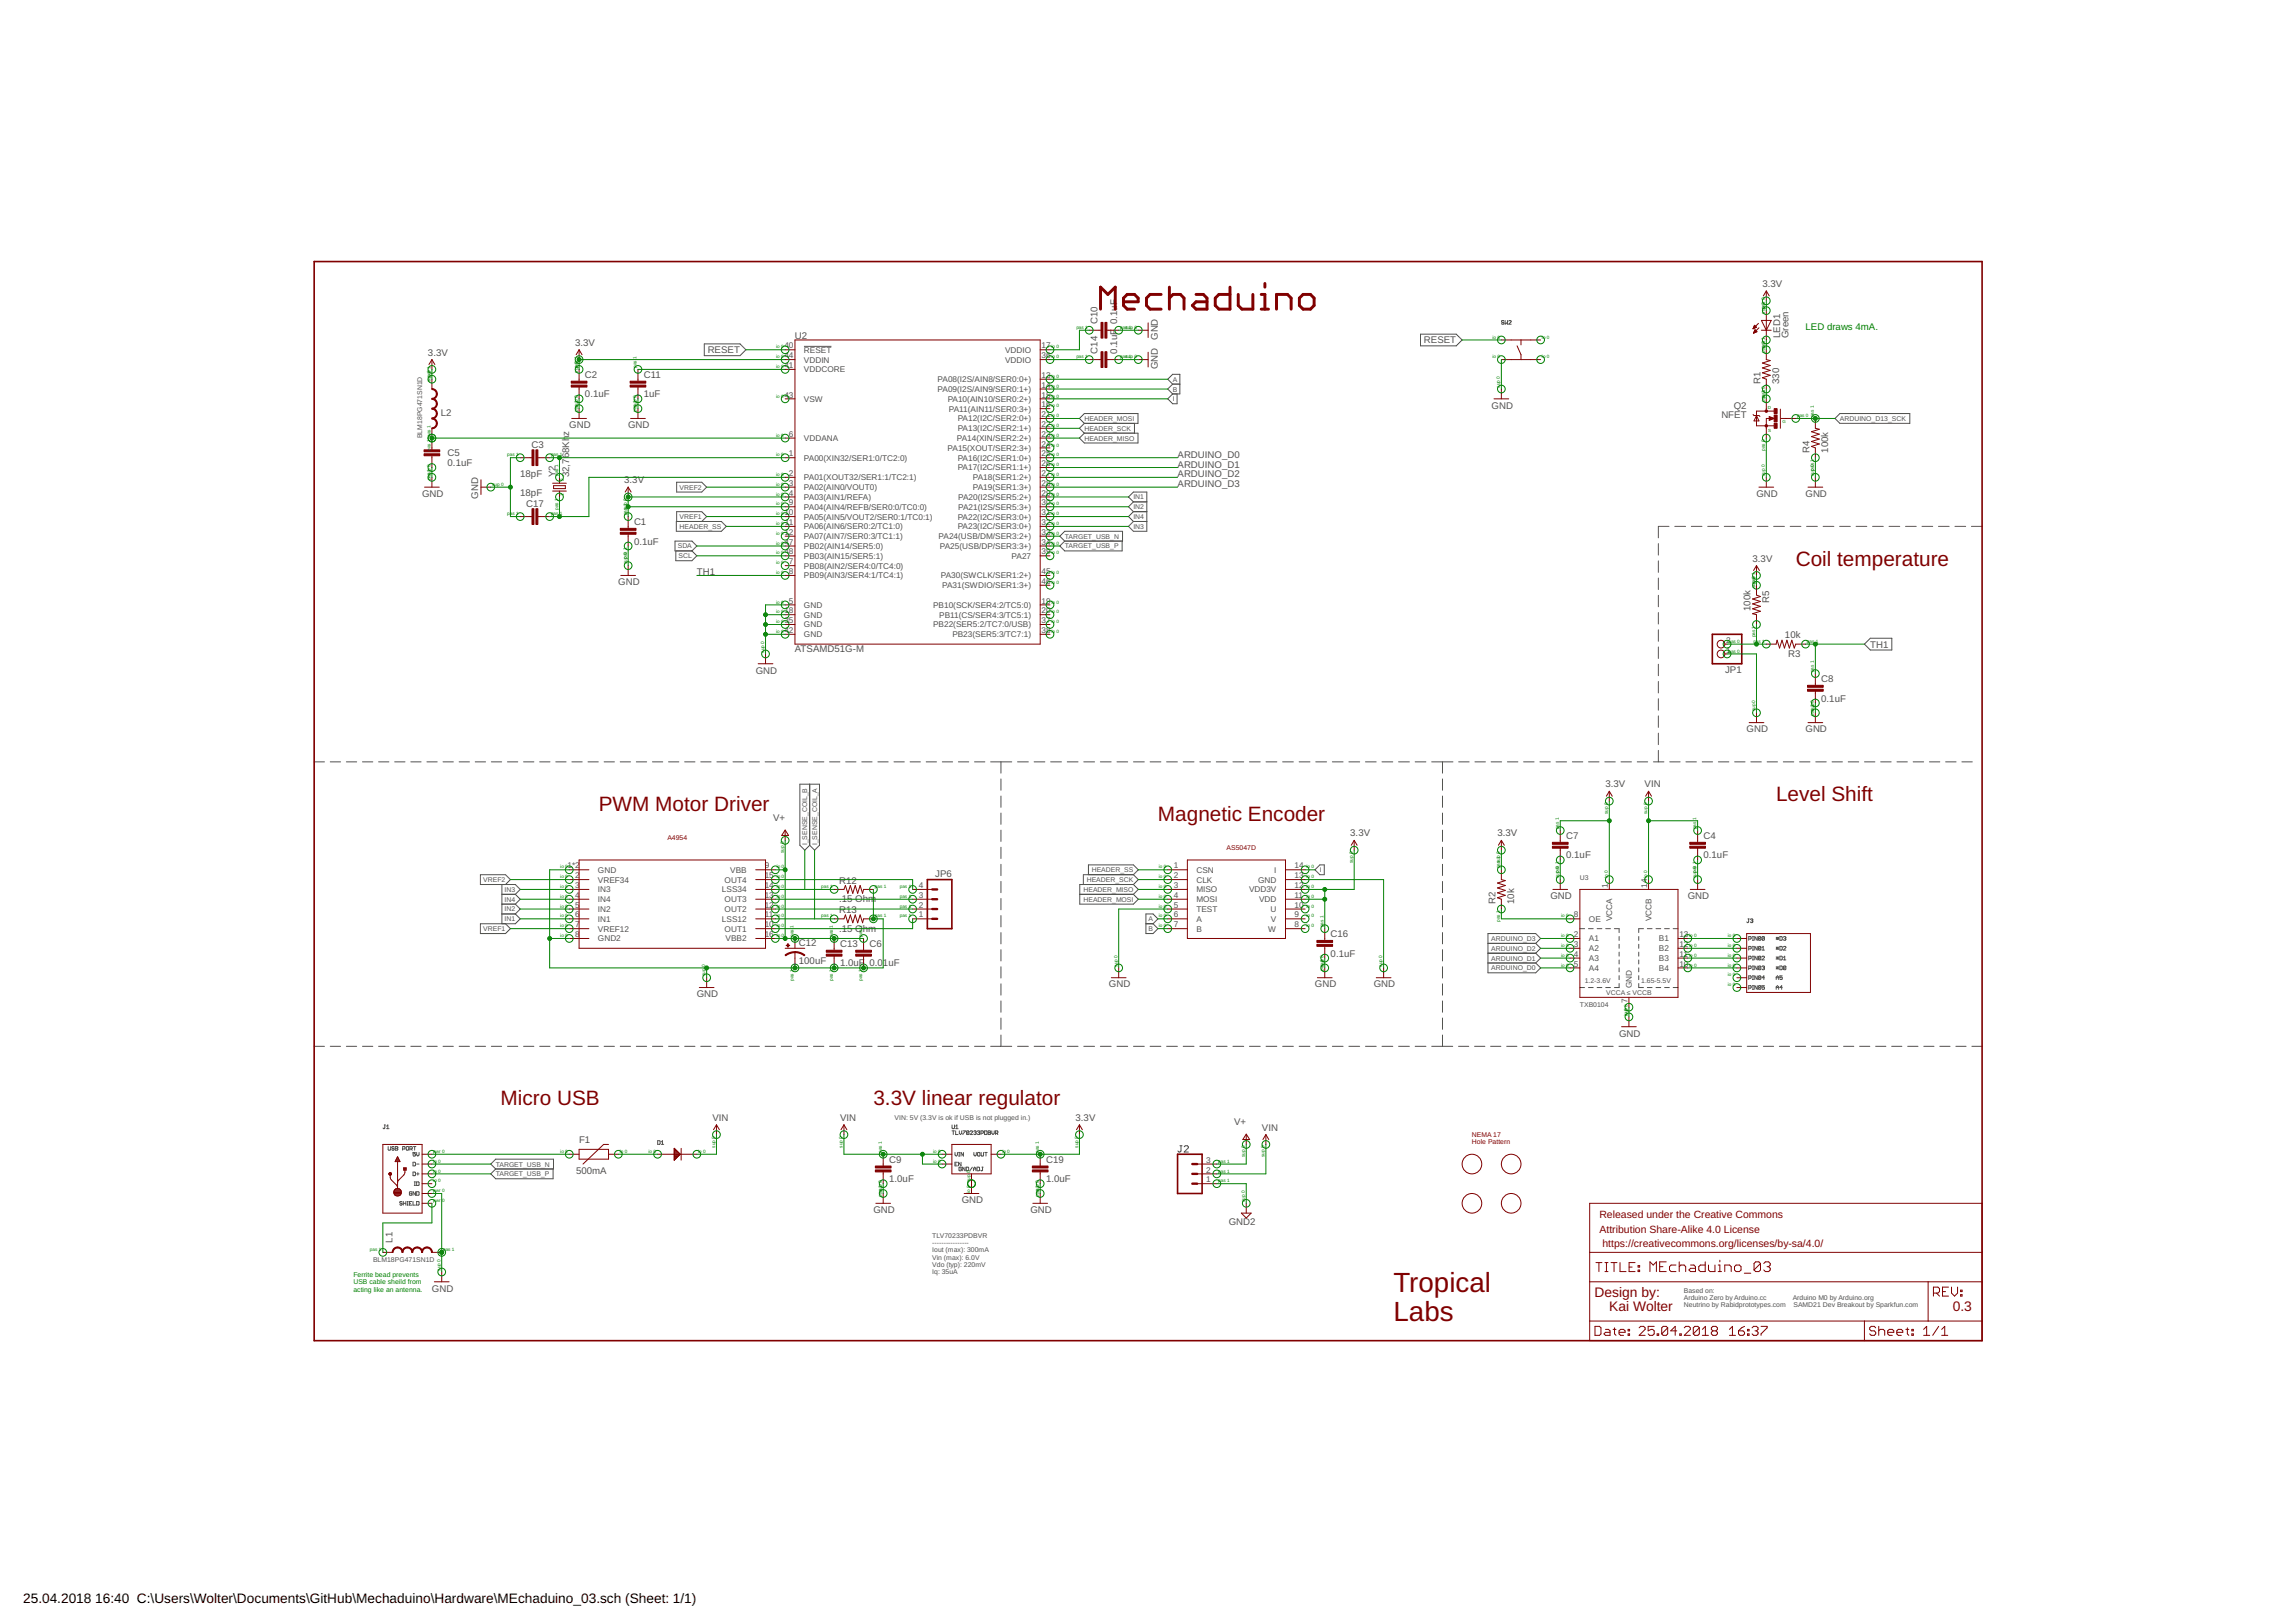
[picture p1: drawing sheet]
<svg xmlns="http://www.w3.org/2000/svg" width="594mm" height="420mm" viewBox="0 0 594 420" stroke-linecap="round" stroke-linejoin="round" font-family="sans-serif">
<defs><g id="words">
<g font-size="7.2" fill="#800000">
<text x="360.7" y="334.4">Tropical</text>
<text x="360.7" y="342">Labs</text>
</g>
<g font-size="5.4" fill="#800000">
<text x="464.8" y="146.4">Coil temperature</text>
<text x="155" y="209.9">PWM Motor Driver</text>
<text x="459.8" y="207.4">Level Shift</text>
<text x="299.7" y="212.5">Magnetic Encoder</text>
<text x="129.6" y="286.1">Micro USB</text>
<text x="226.1" y="286.1">3.3V linear regulator</text>
</g>
<g font-size="3.6" fill="#800000">
<text x="412.8" y="335.6">Design by:</text>
<text x="416.6" y="339.5">Kai Wolter</text>
<text x="505.5" y="339.5">0.3</text>
</g>
<g font-size="3.5">
<text x="6" y="415">25.04.2018</text>
<text x="24.7" y="415">16:40 C:\Users\Wolter\Documents\GitHub\Mechaduino\Hardware\MEchaduino_03.sch (Sheet: 1/1)</text>
</g>
<g font-size="2.7" fill="#800000">
<text x="414" y="315.3">Released under the Creative Commons</text>
<text x="414" y="319.1">Attribution Share-Alike 4.0 License</text>
<text x="414.8" y="322.9">https://creativecommons.org/licenses/by-sa/4.0/</text>
</g>
<g font-size="2.5" fill="#505050">
<text x="456.2" y="74.3">3.3V</text>
<text x="284.1" y="84" transform="rotate(-90 284.1 84)">C10</text>
<text x="289.2" y="84" transform="rotate(-90 289.2 84)">0.1uF</text>
<text x="148.9" y="89.5">3.3V</text>
<text x="205.8" y="87.8">U2</text>
<text x="299.7" y="88" transform="rotate(-90 299.7 88)">GND</text>
<text x="368.6" y="88.9">RESET</text>
<text x="460.8" y="87.5" transform="rotate(-90 460.8 87.5)">LED1</text>
<text x="462.9" y="87.5" transform="rotate(-90 462.9 87.5)">Green</text>
<text x="110.8" y="92.1">3.3V</text>
<text x="183.2" y="91.5">RESET</text>
<text x="284.1" y="91.6" transform="rotate(-90 284.1 91.6)">C14</text>
<text x="289.2" y="91.6" transform="rotate(-90 289.2 91.6)">0.1uF</text>
<text x="299.7" y="95.6" transform="rotate(-90 299.7 95.6)">GND</text>
<text x="151.4" y="97.8">C2</text>
<text x="166.7" y="97.8">C11</text>
<text x="455.7" y="99.5" transform="rotate(-90 455.7 99.5)">R1</text>
<text x="460.5" y="99.5" transform="rotate(-90 460.5 99.5)">330</text>
<text x="114.1" y="107.6">L2</text>
<text x="151.4" y="102.9">0.1uF</text>
<text x="166.7" y="102.9">1uF</text>
<text x="386.1" y="105.8">GND</text>
<text x="448.8" y="105.8">Q2</text>
<text x="147.4" y="112.8" transform="rotate(-90 147.4 112.8)">z</text>
<text x="147.4" y="110.9">GND</text>
<text x="162.6" y="110.9">GND</text>
<text x="445.6" y="108.3">NFET</text>
<text x="115.9" y="118.1">C5</text>
<text x="137.6" y="116.1">C3</text>
<text x="304.8" y="118.5">ARDUINO_D0</text>
<text x="468.4" y="117.2" transform="rotate(-90 468.4 117.2)">R4</text>
<text x="473.2" y="117.2" transform="rotate(-90 473.2 117.2)">100k</text>
<text x="115.9" y="120.7">0.1uF</text>
<text x="134.7" y="123.5">18pF</text>
<text x="143.8" y="123.6" transform="rotate(-90 143.8 123.6)">Y2</text>
<text x="147.4" y="123.6" transform="rotate(-90 147.4 123.6)">32,768Kh</text>
<text x="161.6" y="125.1">3.3V</text>
<text x="304.8" y="121">ARDUINO_D1</text>
<text x="304.8" y="123.6">ARDUINO_D2</text>
<text x="109.3" y="128.7">GND</text>
<text x="123.7" y="129.1" transform="rotate(-90 123.7 129.1)">GND</text>
<text x="134.7" y="128.5">18pF</text>
<text x="136.2" y="131.3">C17</text>
<text x="304.8" y="126.1">ARDUINO_D3</text>
<text x="454.7" y="128.7">GND</text>
<text x="467.4" y="128.7">GND</text>
<text x="164.1" y="135.9">C1</text>
<text x="164.1" y="141">0.1uF</text>
<text x="180.4" y="149">TH1</text>
<text x="453.7" y="145.4">3.3V</text>
<text x="160.1" y="151.5">GND</text>
<text x="457.9" y="156" transform="rotate(-90 457.9 156)">R5</text>
<text x="453.1" y="158.2" transform="rotate(-90 453.1 158.2)">100k</text>
<text x="462.1" y="165.2">10k</text>
<text x="484.1" y="167.6">TH1</text>
<text x="205.8" y="168.8">ATSAMD51G-M</text>
<text x="462.9" y="170">R3</text>
<text x="195.6" y="174.4">GND</text>
<text x="446.5" y="174.2">JP1</text>
<text x="471.4" y="176.5">C8</text>
<text x="471.4" y="181.6">0.1uF</text>
<text x="452.1" y="189.6">GND</text>
<text x="467.4" y="189.6">GND</text>
<text x="415.6" y="203.8">3.3V</text>
<text x="425.7" y="203.8">VIN</text>
<text x="200.1" y="212.5">V+</text>
<text x="349.5" y="216.5">3.3V</text>
<text x="387.6" y="216.5">3.3V</text>
<text x="405.4" y="217.2">C7</text>
<text x="441" y="217.2">C4</text>
<text x="242.1" y="226.9">JP6</text>
<text x="405.4" y="222.2">0.1uF</text>
<text x="441" y="222.2">0.1uF</text>
<text x="217.2" y="233.5">.15 Ohm</text>
<text x="217.2" y="228.7">R12</text>
<text x="401.3" y="232.8">GND</text>
<text x="436.9" y="232.8">GND</text>
<text x="217.2" y="236.4">R13</text>
<text x="387.1" y="234.1" transform="rotate(-90 387.1 234.1)">R2</text>
<text x="391.9" y="234.1" transform="rotate(-90 391.9 234.1)">10k</text>
<text x="206.8" y="244.8">C12</text>
<text x="217.2" y="241.2">.15 Ohm</text>
<text x="217.5" y="245.1">C13</text>
<text x="225.1" y="245.1">C6</text>
<text x="344.4" y="242.6">C16</text>
<text x="206.8" y="249.7">100uF</text>
<text x="217.5" y="250.2">1.0uF</text>
<text x="225.1" y="250.2">0.01uF</text>
<text x="344.4" y="247.6">0.1uF</text>
<text x="287" y="255.6">GND</text>
<text x="340.4" y="255.6">GND</text>
<text x="355.6" y="255.6">GND</text>
<text x="180.4" y="258.2">GND</text>
<text x="419.1" y="268.3">GND</text>
<text x="184.4" y="290.2">VIN</text>
<text x="217.5" y="290.2">VIN</text>
<text x="278.4" y="290.2">3.3V</text>
<text x="319.5" y="291.2">V+</text>
<text x="326.7" y="292.7">VIN</text>
<text x="149.9" y="295.8">F1</text>
<text x="149.1" y="303.9">500mA</text>
<text x="230.2" y="301">C9</text>
<text x="270.8" y="301">C19</text>
<text x="230.2" y="306.1">1.0uF</text>
<text x="248.9" y="311.5">GND</text>
<text x="270.8" y="306.1">1.0uF</text>
<text x="226.1" y="314.1">GND</text>
<text x="266.7" y="314.1">GND</text>
<text x="318.1" y="317.2">GND2</text>
<text x="101.6" y="321.7" transform="rotate(-90 101.6 321.7)">L1</text>
<text x="111.8" y="334.4">GND</text>
</g>
<text font-size="2.5" fill="#008000" x="467.4" y="85.5">LED draws 4mA.</text>
<g font-size="2.1" fill="#505050">
<text x="203" y="90.2">40</text>
<text x="203" y="95.3">41</text>
<text x="203" y="92.7">44</text>
<text x="208.1" y="91.3">RESET</text>
<text x="208.1" y="93.9">VDDIN</text>
<text x="260.2" y="91.3">VDDIO</text>
<text x="260.2" y="93.9">VDDIO</text>
<text x="269.6" y="90.2">17</text>
<text x="269.6" y="92.7">36</text>
<text x="208.1" y="96.4">VDDCORE</text>
<text x="242.7" y="98.9">PA08(I2S/AIN8/SER0:0+)</text>
<text x="242.7" y="101.5">PA09(I2S/AIN9/SER0:1+)</text>
<text x="269.6" y="97.8">13</text>
<text x="269.6" y="100.4">14</text>
<text x="203" y="102.9">43</text>
<text x="208.1" y="104">VSW</text>
<text x="245.3" y="104">PA10(AIN10/SER0:2+)</text>
<text x="245.6" y="106.6">PA11(AIN11/SER0:3+)</text>
<text x="269.6" y="102.9">15</text>
<text x="269.6" y="105.4">16</text>
<text x="269.6" y="108">21</text>
<text x="204.2" y="113.1">6</text>
<text x="247.9" y="109.1">PA12(I2C/SER2:0+)</text>
<text x="247.9" y="111.6">PA13(I2C/SER2:1+)</text>
<text x="269.6" y="110.5">22</text>
<text x="269.6" y="113.1">23</text>
<text x="204.2" y="118.1">1</text>
<text x="208.1" y="119.3">PA00(XIN32/SER1:0/TC2:0)</text>
<text x="208.1" y="114.2">VDDANA</text>
<text x="245.3" y="116.7">PA15(XOUT/SER2:3+)</text>
<text x="247.7" y="114.2">PA14(XIN/SER2:2+)</text>
<text x="247.9" y="119.3">PA16(I2C/SER1:0+)</text>
<text x="269.6" y="115.6">24</text>
<text x="269.6" y="118.1">25</text>
<text x="204.2" y="123.2">2</text>
<text x="204.2" y="125.8">3</text>
<text x="208.1" y="124.3">PA01(XOUT32/SER1:1/TC2:1)</text>
<text x="247.9" y="121.8">PA17(I2C/SER1:1+)</text>
<text x="251.8" y="124.3">PA18(SER1:2+)</text>
<text x="269.6" y="120.7">26</text>
<text x="269.6" y="123.2">27</text>
<text x="269.6" y="125.8">28</text>
<text x="204.2" y="128.3">4</text>
<text x="204.2" y="130.8">9</text>
<text x="208.1" y="126.9">PA02(AIN0/VOUT0)</text>
<text x="208.1" y="129.4">PA03(AIN1/REFA)</text>
<text x="208.1" y="132">PA04(AIN4/REFB/SER0:0/TC0:0)</text>
<text x="248.1" y="129.4">PA20(I2S/SER5:2+)</text>
<text x="248.1" y="132">PA21(I2S/SER5:3+)</text>
<text x="251.8" y="126.9">PA19(SER1:3+)</text>
<text x="269.6" y="128.3">29</text>
<text x="269.6" y="130.8">30</text>
<text x="203" y="133.4">10</text>
<text x="203.2" y="135.9">11</text>
<text x="208.1" y="137">PA06(AIN6/SER0:2/TC1:0)</text>
<text x="208.1" y="134.5">PA05(AIN5/VOUT2/SER0:1/TC0:1)</text>
<text x="247.9" y="134.5">PA22(I2C/SER3:0+)</text>
<text x="247.9" y="137">PA23(I2C/SER3:0+)</text>
<text x="269.6" y="133.4">31</text>
<text x="269.6" y="135.9">32</text>
<text x="203" y="138.5">12</text>
<text x="203" y="141">47</text>
<text x="203" y="143.5">48</text>
<text x="208.1" y="139.6">PA07(AIN7/SER0:3/TC1:1)</text>
<text x="208.1" y="142.1">PB02(AIN14/SER5:0)</text>
<text x="243" y="139.6">PA24(USB/DM/SER3:2+)</text>
<text x="243.3" y="142.1">PA25(USB/DP/SER3:3+)</text>
<text x="269.6" y="138.5">33</text>
<text x="269.6" y="141">34</text>
<text x="269.6" y="143.5">39</text>
<text x="204.2" y="146.1">7</text>
<text x="204.2" y="148.6">8</text>
<text x="208.1" y="147.2">PB08(AIN2/SER4:0/TC4:0)</text>
<text x="208.1" y="149.7">PB09(AIN3/SER4:1/TC4:1)</text>
<text x="208.1" y="144.7">PB03(AIN15/SER5:1)</text>
<text x="243.5" y="149.7">PA30(SWCLK/SER1:2+)</text>
<text x="261.9" y="144.7">PA27</text>
<text x="269.6" y="148.6">45</text>
<text x="243.9" y="152.3">PA31(SWDIO/SER1:3+)</text>
<text x="269.6" y="151.2">46</text>
<text x="203" y="158.8">18</text>
<text x="203" y="161.3">35</text>
<text x="204.2" y="156.2">5</text>
<text x="208.1" y="157.4">GND</text>
<text x="208.1" y="159.9">GND</text>
<text x="241.6" y="157.4">PB10(SCK/SER4:2/TC5:0)</text>
<text x="243.1" y="159.9">PB11(CS/SER4:3/TC5:1)</text>
<text x="269.6" y="158.8">20</text>
<text x="269.6" y="156.2">19</text>
<text x="269.6" y="161.3">37</text>
<text x="203" y="163.9">42</text>
<text x="208.1" y="162.4">GND</text>
<text x="208.1" y="165">GND</text>
<text x="241.6" y="162.4">PB22(SER5:2/TC7:0/USB)</text>
<text x="246.5" y="165">PB23(SER5:3/TC7:1)</text>
<text x="269.6" y="163.9">38</text>
<text x="446.9" y="166.4">2</text>
<text x="446.9" y="168.9">1</text>
<text x="146.9" y="224.8">1*2</text>
<text x="148.9" y="227.3">2</text>
<text x="154.8" y="225.9">GND</text>
<text x="189" y="225.9">VBB</text>
<text x="197.9" y="227.3">15</text>
<text x="197.9" y="224.8">9</text>
<text x="303.8" y="227.3">2</text>
<text x="303.8" y="224.8">1</text>
<text x="309.7" y="225.9">CSN</text>
<text x="329.8" y="225.9">I</text>
<text x="335.1" y="227.3">13</text>
<text x="335.1" y="224.8">14</text>
<text x="148.9" y="229.9">3</text>
<text x="148.9" y="232.4">4</text>
<text x="154.8" y="231">IN3</text>
<text x="154.8" y="233.5">IN4</text>
<text x="154.8" y="228.5">VREF34</text>
<text x="186.9" y="231">LSS34</text>
<text x="187.6" y="233.5">OUT3</text>
<text x="187.6" y="228.5">OUT4</text>
<text x="197.9" y="229.9">14</text>
<text x="197.9" y="232.4">13</text>
<text x="237.8" y="232.4">3</text>
<text x="237.8" y="229.9">4</text>
<text x="303.8" y="229.9">3</text>
<text x="303.8" y="232.4">4</text>
<text x="309.7" y="228.5">CLK</text>
<text x="309.7" y="231">MISO</text>
<text x="309.7" y="233.5">MOSI</text>
<text x="323.3" y="231">VDD3V</text>
<text x="325.7" y="228.5">GND</text>
<text x="325.9" y="233.5">VDD</text>
<text x="335.1" y="232.4">11</text>
<text x="335.1" y="229.9">12</text>
<text x="416.2" y="229.9" transform="rotate(-90 416.2 229.9)">1</text>
<text x="426.4" y="229.9" transform="rotate(-90 426.4 229.9)">14</text>
<text x="148.9" y="237.5">6</text>
<text x="148.9" y="235">5</text>
<text x="154.8" y="238.6">IN1</text>
<text x="154.8" y="236.1">IN2</text>
<text x="186.9" y="238.6">LSS12</text>
<text x="187.6" y="236.1">OUT2</text>
<text x="197.9" y="237.5">11</text>
<text x="197.9" y="235">12</text>
<text x="237.8" y="237.5">1</text>
<text x="237.8" y="235">2</text>
<text x="303.8" y="237.5">6</text>
<text x="303.8" y="235">5</text>
<text x="309.7" y="238.6">A</text>
<text x="309.7" y="236.1">TEST</text>
<text x="328.9" y="236.1">U</text>
<text x="329" y="238.6">V</text>
<text x="335.1" y="235">10</text>
<text x="335.1" y="237.5">9</text>
<text x="407.4" y="237.5">8</text>
<text x="411.3" y="238.6">OE</text>
<text x="417.3" y="238.5" transform="rotate(-90 417.3 238.5)">VCCA</text>
<text x="427.5" y="238.5" transform="rotate(-90 427.5 238.5)">VCCB</text>
<text x="148.9" y="242.6">8</text>
<text x="148.9" y="240">7</text>
<text x="154.8" y="243.7">GND2</text>
<text x="154.8" y="241.2">VREF12</text>
<text x="187.6" y="241.2">OUT1</text>
<text x="187.8" y="243.7">VBB2</text>
<text x="197.9" y="240">10</text>
<text x="197.9" y="242.6">16</text>
<text x="303.8" y="240">7</text>
<text x="309.7" y="241.2">B</text>
<text x="328.3" y="241.2">W</text>
<text x="335.1" y="240">8</text>
<text x="407.4" y="242.6">2</text>
<text x="407.4" y="245.1">3</text>
<text x="411.3" y="243.7">A1</text>
<text x="429.4" y="243.7">B1</text>
<text x="434.7" y="242.6">13</text>
<text x="434.7" y="245.1">12</text>
<text x="407.4" y="247.7">4</text>
<text x="407.4" y="250.2">5</text>
<text x="411.3" y="246.2">A2</text>
<text x="411.3" y="248.8">A3</text>
<text x="411.3" y="251.3">A4</text>
<text x="429.4" y="246.2">B2</text>
<text x="429.4" y="248.8">B3</text>
<text x="429.4" y="251.3">B4</text>
<text x="434.7" y="247.7">11</text>
<text x="434.7" y="250.2">10</text>
<text x="422.4" y="255.8" transform="rotate(-90 422.4 255.8)">GND</text>
<text x="421.3" y="259.7" transform="rotate(-90 421.3 259.7)">7</text>
<text x="312.2" y="303.5">2</text>
<text x="312.2" y="301">3</text>
<text x="312.2" y="306.1">1</text>
</g>
<g font-size="1.8" fill="#505050">
<text x="303.6" y="98.8">A</text>
<text x="303.6" y="101.4">B</text>
<text x="303.6" y="103.9">I</text>
<text x="109.3" y="113.4" transform="rotate(-90 109.3 113.4)">BLM18PG471SN1D</text>
<text x="280.7" y="109">HEADER_MOSI</text>
<text x="280.7" y="111.5">HEADER_SCK</text>
<text x="476.3" y="109">ARDUINO_D13_SCK</text>
<text x="280.7" y="114.1">HEADER_MISO</text>
<text x="175.9" y="126.8">VREF2</text>
<text x="293.4" y="129.3">IN1</text>
<text x="293.4" y="131.8">IN2</text>
<text x="175.9" y="134.4">VREF1</text>
<text x="175.9" y="136.9">HEADER_SS</text>
<text x="293.4" y="136.9">IN3</text>
<text x="293.4" y="134.4">IN4</text>
<text x="175.4" y="142">SDA</text>
<text x="275.6" y="139.5">TARGET_USB_N</text>
<text x="275.6" y="142">TARGET_USB_P</text>
<text x="175.6" y="144.5">SCL</text>
<text x="208.9" y="218.8" transform="rotate(-90 208.9 218.8)">I_SENSE_COIL_B</text>
<text x="211.5" y="218.8" transform="rotate(-90 211.5 218.8)">I_SENSE_COIL_A</text>
<text x="282.6" y="225.8">HEADER_SS</text>
<text x="341.7" y="225.8">I</text>
<text x="409" y="227.7">U3</text>
<text x="125.1" y="228.3">VREF2</text>
<text x="130.6" y="230.9">IN3</text>
<text x="130.6" y="233.4">IN4</text>
<text x="280.5" y="233.4">HEADER_MOSI</text>
<text x="280.5" y="230.9">HEADER_MISO</text>
<text x="281.3" y="228.3">HEADER_SCK</text>
<text x="130.6" y="238.5">IN1</text>
<text x="130.6" y="236">IN2</text>
<text x="297.3" y="238.5">A</text>
<text x="125.1" y="241">VREF1</text>
<text x="297.3" y="241">B</text>
<text x="386" y="243.6">ARDUINO_D3</text>
<text x="386" y="248.7">ARDUINO_D1</text>
<text x="386" y="251.2">ARDUINO_D0</text>
<text x="386" y="246.1">ARDUINO_D2</text>
<text x="410.2" y="254.4">1.2-3.6V</text>
<text x="415.8" y="257.7">VCCA ≤ VCCB</text>
<text x="424.8" y="254.4">1.65-5.5V</text>
<text x="409" y="260.7">TXB0104</text>
<text x="231.6" y="289.9">VIN: 5V (3.3V is ok if USB is not plugged in.)</text>
<text x="128.3" y="302">TARGET_USB_N</text>
<text x="128.3" y="304.5">TARGET_USB_P</text>
<text x="241.3" y="320.4">TLV70233PDBVR</text>
<text x="241.3" y="322.3">----------------</text>
<text x="96.6" y="326.8">BLM18PG471SN1D</text>
<text x="241.3" y="324.2">Iout (max): 300mA</text>
<text x="241.3" y="326.1">Vin (max): 6.0V</text>
<text x="241.3" y="328">Vdo (typ): 220mV</text>
<text x="241.3" y="329.9">Iq: 35uA</text>
<text x="435.9" y="334.6">Based on:</text>
<text x="435.9" y="336.5">Arduino Zero by Arduino.cc</text>
<text x="435.9" y="338.4">Neutrino by Rabidprototypes.com</text>
<text x="464" y="336.5">Arduino M0 by Arduino.org</text>
<text x="464.3" y="338.4">SAMD21 Dev Breakout by Sparkfun.com</text>
</g>
<g font-size="1.8" fill="#800000">
<text x="172.8" y="217.5">A4954</text>
<text x="317.5" y="220.1">AS5047D</text>
<text x="381" y="294.4">NEMA 17</text>
<text x="381" y="296.3">Hole Pattern</text>
</g>
<g font-size="1.8" fill="#008000">
<text x="91.5" y="330.6">Ferrite bead prevents</text>
<text x="91.5" y="332.5">USB cable sheild from</text>
<text x="91.5" y="334.4">acting like an antenna.</text>
</g>
<g font-size="1.2" fill="#008000">
<text x="456.9" y="81.2" transform="rotate(-90 456.9 81.2)">suppa0s 0</text>
<text x="278.6" y="85.1">pas 1</text>
<text x="289.9" y="85.1">pasu1p 0</text>
<text x="386.3" y="87.7">io 0</text>
<text x="399.2" y="87.7">io 0</text>
<text x="164.8" y="95.3" transform="rotate(-90 164.8 95.3)">pas</text>
<text x="164.8" y="93" transform="rotate(-90 164.8 93)">1</text>
<text x="200.9" y="90.2">io 0</text>
<text x="200.9" y="95.3">io 0</text>
<text x="200.9" y="92.7">io 0</text>
<text x="272.2" y="90.2">io 0</text>
<text x="272.2" y="92.7">io 0</text>
<text x="278.6" y="92.7">pas 1</text>
<text x="289.9" y="92.7">pasu1p 0</text>
<text x="386.3" y="92.7">io 0</text>
<text x="399.2" y="92.7">io 0</text>
<text x="456.9" y="91.4" transform="rotate(-90 456.9 91.4)">papsa0s 1</text>
<text x="111.4" y="99" transform="rotate(-90 111.4 99)">suppa0s 1</text>
<text x="149.5" y="96.4" transform="rotate(-90 149.5 96.4)">suppa0s 1</text>
<text x="272.2" y="97.8">io 0</text>
<text x="272.2" y="100.4">io 0</text>
<text x="388.3" y="100.4" transform="rotate(-90 388.3 100.4)">sup 0</text>
<text x="149.5" y="106.6" transform="rotate(-90 149.5 106.6)">passu1p 0</text>
<text x="164.8" y="106.6" transform="rotate(-90 164.8 106.6)">passu1p 0</text>
<text x="200.9" y="102.9">io 0</text>
<text x="272.2" y="102.9">io 0</text>
<text x="272.2" y="105.4">io 0</text>
<text x="272.2" y="108">io 0</text>
<text x="456.9" y="104.1" transform="rotate(-90 456.9 104.1)">papsa1s 0</text>
<text x="465.2" y="108">pas 0</text>
<text x="469.6" y="108" transform="rotate(-90 469.6 108)">pas 1</text>
<text x="200.9" y="113.1">io 0</text>
<text x="272.2" y="110.5">io 0</text>
<text x="272.2" y="113.1">io 0</text>
<text x="111.4" y="116.8" transform="rotate(-90 111.4 116.8)">pas 1 pas 1</text>
<text x="131.3" y="118.1">pas 1</text>
<text x="142.6" y="118.1">pas 1</text>
<text x="200.9" y="118.1">io 0</text>
<text x="272.2" y="115.6">io 0</text>
<text x="272.2" y="118.1">io 0</text>
<text x="456.9" y="116.8" transform="rotate(-90 456.9 116.8)">pas 0</text>
<text x="111.4" y="124.4" transform="rotate(-90 111.4 124.4)">pasu1p 0</text>
<text x="127.4" y="125.8">sup 0</text>
<text x="144.5" y="123.2" transform="rotate(-90 144.5 123.2)">pas 1</text>
<text x="146" y="124.6" transform="rotate(-90 146 124.6)">2</text>
<text x="200.9" y="123.2">io 0</text>
<text x="200.9" y="125.8">io 0</text>
<text x="272.2" y="120.7">io 0</text>
<text x="272.2" y="123.2">io 0</text>
<text x="272.2" y="125.8">io 0</text>
<text x="456.9" y="123.2" transform="rotate(-90 456.9 123.2)">sup 0</text>
<text x="469.6" y="123.2" transform="rotate(-90 469.6 123.2)">sup 0</text>
<text x="469.6" y="121.8" transform="rotate(-90 469.6 121.8)">pas 1</text>
<text x="144.5" y="132" transform="rotate(-90 144.5 132)">pas 1</text>
<text x="146" y="128.3" transform="rotate(-90 146 128.3)">1</text>
<text x="162.2" y="132" transform="rotate(-90 162.2 132)">sup 0</text>
<text x="200.9" y="128.3">io 0</text>
<text x="200.9" y="130.8">io 0</text>
<text x="272.2" y="128.3">io 0</text>
<text x="272.2" y="130.8">io 0</text>
<text x="131.3" y="133.4">pas 1</text>
<text x="142.6" y="133.4">pas</text>
<text x="144.9" y="133.4">1</text>
<text x="162.2" y="133.4" transform="rotate(-90 162.2 133.4)">pas 1</text>
<text x="200.9" y="135.9">io 0</text>
<text x="200.9" y="133.4">io 0</text>
<text x="272.2" y="133.4">io 0</text>
<text x="272.2" y="135.9">io 0</text>
<text x="200.9" y="138.5">io 0</text>
<text x="200.9" y="141">io 0</text>
<text x="200.9" y="143.5">io 0</text>
<text x="272.2" y="138.5">io 0</text>
<text x="272.2" y="141">io 0</text>
<text x="272.2" y="143.5">io 0</text>
<text x="162.2" y="146.1" transform="rotate(-90 162.2 146.1)">sup 0</text>
<text x="162.2" y="144.7" transform="rotate(-90 162.2 144.7)">pas 1</text>
<text x="200.9" y="146.1">io 0</text>
<text x="200.9" y="148.6">io 0</text>
<text x="272.2" y="148.6">io 0</text>
<text x="272.2" y="151.2">io 0</text>
<text x="454.3" y="152.3" transform="rotate(-90 454.3 152.3)">suppa0s 1</text>
<text x="200.9" y="156.2">io 0</text>
<text x="200.9" y="158.8">io 0</text>
<text x="200.9" y="161.3">io 0</text>
<text x="272.2" y="158.8">io 0</text>
<text x="272.2" y="156.2">io 0</text>
<text x="272.2" y="161.3">io 0</text>
<text x="200.9" y="163.9">io 0</text>
<text x="272.2" y="163.9">io 0</text>
<text x="447.4" y="166.4">pas 0</text>
<text x="453.9" y="166.4">pas 1</text>
<text x="454.3" y="165" transform="rotate(-90 454.3 165)">pas 1</text>
<text x="467.7" y="166.4">pas 1</text>
<text x="197.8" y="168.9" transform="rotate(-90 197.8 168.9)">sup 0</text>
<text x="447.4" y="168.9">pas 0</text>
<text x="469.6" y="174" transform="rotate(-90 469.6 174)">pas 1</text>
<text x="454.3" y="184.2" transform="rotate(-90 454.3 184.2)">sup 0</text>
<text x="469.6" y="185.3" transform="rotate(-90 469.6 185.3)">passu1p 0</text>
<text x="403.5" y="214.7" transform="rotate(-90 403.5 214.7)">pas 1</text>
<text x="416.2" y="210.7" transform="rotate(-90 416.2 210.7)">sup 0</text>
<text x="426.4" y="210.7" transform="rotate(-90 426.4 210.7)">sup 0</text>
<text x="439.1" y="214.7" transform="rotate(-90 439.1 214.7)">pas</text>
<text x="439.1" y="212.3" transform="rotate(-90 439.1 212.3)">1</text>
<text x="202.9" y="220.9" transform="rotate(-90 202.9 220.9)">sup 0</text>
<text x="145" y="224.8">io 0</text>
<text x="145" y="227.3">io 0</text>
<text x="201" y="227.3">io 0</text>
<text x="201" y="224.8">io 0</text>
<text x="300" y="227.3">io 0</text>
<text x="300" y="224.8">io 0</text>
<text x="338.2" y="227.3">io 0</text>
<text x="338.2" y="224.8">io 0</text>
<text x="350.2" y="223.4" transform="rotate(-90 350.2 223.4)">sup 0</text>
<text x="388.3" y="224.8" transform="rotate(-90 388.3 224.8)">pas 1</text>
<text x="388.3" y="223.4" transform="rotate(-90 388.3 223.4)">sup 0</text>
<text x="403.5" y="227.3" transform="rotate(-90 403.5 227.3)">sup 0</text>
<text x="403.5" y="226" transform="rotate(-90 403.5 226)">pas 1</text>
<text x="416.2" y="227.3" transform="rotate(-90 416.2 227.3)">io 0</text>
<text x="426.4" y="227.3" transform="rotate(-90 426.4 227.3)">io 0</text>
<text x="439.1" y="227.3" transform="rotate(-90 439.1 227.3)">sup 0</text>
<text x="439.1" y="226" transform="rotate(-90 439.1 226)">pas 1</text>
<text x="145" y="229.9">io 0</text>
<text x="145" y="232.4">io 0</text>
<text x="201" y="229.9">io 0</text>
<text x="201" y="232.4">io 0</text>
<text x="212.6" y="229.9">pas 1</text>
<text x="226.4" y="229.9">pas 1</text>
<text x="232.9" y="232.4">pas 1</text>
<text x="232.9" y="229.9">pas 1</text>
<text x="300" y="229.9">io 0</text>
<text x="300" y="232.4">io 0</text>
<text x="338.2" y="232.4">io 0</text>
<text x="338.2" y="229.9">io 0</text>
<text x="145" y="237.5">io 0</text>
<text x="145" y="235">io 0</text>
<text x="201" y="237.5">io 0</text>
<text x="201" y="235">io 0</text>
<text x="212.6" y="237.5">pas 1</text>
<text x="226.4" y="237.5">pas 1</text>
<text x="232.9" y="237.5">pas 1</text>
<text x="232.9" y="235">pas 1</text>
<text x="300" y="237.5">io 0</text>
<text x="300" y="235">io 0</text>
<text x="338.2" y="235">io 0</text>
<text x="338.2" y="237.5">io 0</text>
<text x="388.3" y="238.7" transform="rotate(-90 388.3 238.7)">pas 1</text>
<text x="404.1" y="237.5">io 0</text>
<text x="145" y="242.6">io 0</text>
<text x="145" y="240">io 0</text>
<text x="201" y="240">io 0</text>
<text x="201" y="242.6">io 0</text>
<text x="205.4" y="242.6" transform="rotate(-90 205.4 242.6)">pas</text>
<text x="205.4" y="240.3" transform="rotate(-90 205.4 240.3)">1</text>
<text x="215.6" y="242.6" transform="rotate(-90 215.6 242.6)">pas</text>
<text x="215.6" y="240.3" transform="rotate(-90 215.6 240.3)">1</text>
<text x="223.2" y="242.6" transform="rotate(-90 223.2 242.6)">pas</text>
<text x="223.2" y="240.3" transform="rotate(-90 223.2 240.3)">1</text>
<text x="300" y="240">io 0</text>
<text x="338.2" y="240">io 0</text>
<text x="342.6" y="240" transform="rotate(-90 342.6 240)">pas 1</text>
<text x="404.1" y="242.6">io 0</text>
<text x="404.1" y="245.1">io 0</text>
<text x="437.2" y="242.6">io 0</text>
<text x="437.2" y="245.1">io 0</text>
<text x="447.3" y="242.6">io 0</text>
<text x="447.3" y="245.1">io 0</text>
<text x="182.6" y="250.4" transform="rotate(-90 182.6 250.4)">0</text>
<text x="289.2" y="250.2" transform="rotate(-90 289.2 250.2)">sup 0</text>
<text x="342.6" y="251.4" transform="rotate(-90 342.6 251.4)">pasu1p 0</text>
<text x="357.8" y="250.2" transform="rotate(-90 357.8 250.2)">sup 0</text>
<text x="404.1" y="247.7">io 0</text>
<text x="404.1" y="250.2">io 0</text>
<text x="437.2" y="247.7">io 0</text>
<text x="437.2" y="250.2">io 0</text>
<text x="447.3" y="247.7">io 0</text>
<text x="447.3" y="250.2">io 0</text>
<text x="182.6" y="252.7" transform="rotate(-90 182.6 252.7)">sup</text>
<text x="205.4" y="253.9" transform="rotate(-90 205.4 253.9)">pas 1</text>
<text x="215.6" y="253.9" transform="rotate(-90 215.6 253.9)">pas 1</text>
<text x="223.2" y="253.9" transform="rotate(-90 223.2 253.9)">pas 1</text>
<text x="447.3" y="252.7">io 0</text>
<text x="447.3" y="255.3">io 0</text>
<text x="421.3" y="263" transform="rotate(-90 421.3 263)">isou0p 0</text>
<text x="112.2" y="298.5">pwr 0</text>
<text x="145" y="298.5">io 0</text>
<text x="160.4" y="298.5">io 0</text>
<text x="167.9" y="298.5">io 0</text>
<text x="180.7" y="298.5">io 0</text>
<text x="185.1" y="297.1" transform="rotate(-90 185.1 297.1)">sup 0</text>
<text x="218.1" y="297.1" transform="rotate(-90 218.1 297.1)">sup 0</text>
<text x="228.3" y="298.5" transform="rotate(-90 228.3 298.5)">pas 1</text>
<text x="241.5" y="298.5">io 0</text>
<text x="259.5" y="298.5">io 0</text>
<text x="268.9" y="298.5" transform="rotate(-90 268.9 298.5)">pas 1</text>
<text x="279.1" y="297.1" transform="rotate(-90 279.1 297.1)">sup 0</text>
<text x="322.2" y="299.6" transform="rotate(-90 322.2 299.6)">sup 0</text>
<text x="327.3" y="299.6" transform="rotate(-90 327.3 299.6)">sup 0</text>
<text x="112.2" y="303.5">io 0</text>
<text x="112.2" y="301">io 0</text>
<text x="241.5" y="301">io 0</text>
<text x="251.1" y="303.8" transform="rotate(-90 251.1 303.8)">0</text>
<text x="315.3" y="303.5">pas 1</text>
<text x="315.3" y="301">pas 1</text>
<text x="112.2" y="308.6">pwr 0</text>
<text x="112.2" y="306.1">io 0</text>
<text x="112.2" y="311.2">pwr</text>
<text x="114.4" y="311.2">0</text>
<text x="228.3" y="309.8" transform="rotate(-90 228.3 309.8)">passu1p 0</text>
<text x="251.1" y="308.8" transform="rotate(-90 251.1 308.8)">io 0 sup</text>
<text x="268.9" y="309.8" transform="rotate(-90 268.9 309.8)">pasu1p 0</text>
<text x="315.3" y="306.1">pas 1</text>
<text x="322.2" y="311.2" transform="rotate(-90 322.2 311.2)">sup 0</text>
<text x="95.8" y="323.9">pas 1</text>
<text x="114.7" y="323.9">pas 1</text>
<text x="114" y="328.9" transform="rotate(-90 114 328.9)">sup 0</text>
</g>
<g font-size="1.1" fill="#008000">
<text x="457.7" y="105.8">D</text>
<text x="457.7" y="111.9">S</text>
<text x="461.4" y="109.6">G</text>
</g>
</g></defs>
<g fill="none" stroke="#505050" stroke-width=".26">
<path d="M182.3 89h9.3l1.5 1.6-1.5 1.5h-9.3zM208.1 89.7h7.1M303.6 99.4l-1.3-1.2 1.3-1.3h1.8v5.1h-1.8M303.6 99.4h1.8M303.6 99.4l-1.3 1.3 1.3 1.3M367.7 86.5h9.3l1.5 1.5-1.5 1.5h-9.3zM389.3 83.1l-.5-.1-.1 .3 .4 .2 .2 .3-.2 .1-.4-.1M389.6 83v.9l.3-.3 .3 .3v-.9M390.5 83.1l.2-.1 .5 .1-.7 .8h.7M279.4 108.3l1.3-1.2h13.9v2.5h-13.9zM280.7 112.1h13.9v2.6h-13.9l-1.3-1.3zM280.7 109.6l-1.3 1.3 1.3 1.2"/>
<path d="M293.7 109.6v2.5M303.6 102l-1.3 1.3 1.3 1.2h1.1v-2.5M475 108.3l1.3-1.2h18.1v2.5h-18.1zM175.1 135h11.6l1.3 1.3-1.3 1.2h-11.6zM175.2 124.8h6.5l1.2 1.3-1.2 1.3h-6.5zM175.2 135v-2.5h6.5l1.2 1.2-1.2 1.3M274.3 138.8l1.3-1.3h15v2.6h-15zM293.4 129.9l-1.3-1.2 1.3-1.3h3.5v10.1h-3.5l-1.3-1.2 1.3-1.3M293.4 135h3.5M293.4 129.9h3.5M293.4 129.9l-1.3 1.3 1.3 1.3M293.4 132.5h3.5"/>
<path d="M293.4 132.5l-1.3 1.2 1.3 1.3M432 136.3h-2.7v2.9M433.5 136.3h2.8M437.8 136.3h2.8M442.1 136.3h2.7M446.3 136.3h2.8M450.6 136.3h2.8M454.9 136.3h2.7M459.1 136.3h2.8M463.4 136.3h2.8M467.7 136.3h2.7M471.9 136.3h2.8"/>
<path d="M476.2 136.3h2.8M480.5 136.3h2.7M484.7 136.3h2.8M489 136.3h2.8M493.3 136.3h2.7M497.5 136.3h2.8M501.8 136.3h2.7M506.1 136.3h2.7M510.3 136.3h2.8M174.7 140.1h4.4l1.3 1.3-1.3 1.2h-4.4zM174.9 142.6v2.6h4.2l1.3-1.3-1.3-1.3M275.6 140.1l-1.3 1.3 1.3 1.2h14.9v-2.5"/>
<path d="M429.3 140.7v3M429.3 145.2v3M429.3 149.6v3M429.3 154.1v3M429.3 158.6v2.9M429.3 163v3M429.3 167.5v3M429.3 172v2.9M429.3 176.4v3M482.6 166.8l1.5-1.6h5.6v3.1h-5.6zM81.3 197.2h2.7M85.5 197.2h2.7"/>
<path d="M89.7 197.2h2.6M93.8 197.2h2.7M98 197.2h2.7M102.2 197.2h2.6M106.3 197.2h2.7M110.5 197.2h2.7M114.7 197.2h2.6M118.9 197.2h2.6M123 197.2h2.7M127.2 197.2h2.7M131.4 197.2h2.6M135.5 197.2h2.7"/>
<path d="M139.7 197.2h2.7M143.9 197.2h2.6M148 197.2h2.7M152.2 197.2h2.7M156.4 197.2h2.6M160.5 197.2h2.7M164.7 197.2h2.7M168.9 197.2h2.7M173.1 197.2h2.6M177.2 197.2h2.7M181.4 197.2h2.7M185.6 197.2h2.6"/>
<path d="M189.7 197.2h2.7M193.9 197.2h2.7M198.1 197.2h2.6M202.2 197.2h2.7M206.4 197.2h2.7M210.6 197.2h2.7M214.7 197.2h2.7M218.9 197.2h2.7M223.1 197.2h2.6M227.2 197.2h2.7M231.4 197.2h2.7M235.6 197.2h2.7"/>
<path d="M239.8 197.2h2.6M243.9 197.2h2.7M248.1 197.2h2.7M252.3 197.2h2.6M256.4 197.2h5.5M259.1 197.2v3M263.4 197.2h2.8M267.7 197.2h2.8M272 197.2h2.8M276.3 197.2h2.8M280.5 197.2h2.8M284.8 197.2h2.8"/>
<path d="M289.1 197.2h2.8M293.4 197.2h2.8M297.7 197.2h2.8M302 197.2h2.8M306.3 197.2h2.8M310.6 197.2h2.8M314.9 197.2h2.7M319.2 197.2h2.7M323.4 197.2h2.8M327.7 197.2h2.8M332 197.2h2.8M336.3 197.2h2.8"/>
<path d="M340.6 197.2h2.8M344.9 197.2h2.8M349.2 197.2h2.8M353.5 197.2h2.7M357.7 197.2h2.8M362 197.2h2.8M366.3 197.2h2.8M370.6 197.2h5.5M373.4 197.2v3M377.6 197.2h2.7M381.8 197.2h2.7M386 197.2h2.7"/>
<path d="M390.2 197.2h2.7M394.4 197.2h2.7M398.6 197.2h2.7M402.8 197.2h2.7M407 197.2h2.7M411.2 197.2h2.7M415.4 197.2h2.7M419.6 197.2h2.7M423.8 197.2h2.7M428 197.2h2.7M429.3 180.9v3M429.3 185.3v3"/>
<path d="M429.3 189.8v3M429.3 194.3v2.9M432.2 197.2h2.7M436.4 197.2h2.7M440.6 197.2h2.7M444.8 197.2h2.7M449 197.2h2.7M453.2 197.2h2.7M457.4 197.2h2.7M461.6 197.2h2.7M465.8 197.2h2.7M470 197.2h2.7"/>
<path d="M474.2 197.2h2.7M478.4 197.2h2.7M482.6 197.2h2.7M486.8 197.2h2.7M491 197.2h2.7M495.2 197.2h2.7M499.4 197.2h2.7M503.6 197.2h2.7M507.9 197.2h2.6M207.1 203h5v15.8l-1.2 1.3-1.3-1.3-1.3 1.3-1.2-1.3zM209.6 203v15.8M259.1 201.7v2.9"/>
<path d="M259.1 206.1v2.9M259.1 210.5v2.9M259.1 214.9v2.9M259.1 219.3v2.9M373.4 201.7v2.9M373.4 206.1v2.9M373.4 210.5v2.9M373.4 214.9v2.9M373.4 219.3v2.9M129.9 234.1h3.5M129.9 231.5h3.5M129.9 236.6h3.5"/>
<path d="M129.9 229v10.1M130.9 229l1.2-1.3-1.2-1.3h-6.5v2.6h9l1.3 1.3-1.3 1.2M133.4 236.6l1.3 1.3-1.3 1.2h-9v2.6h6.5l1.2-1.3-1.2-1.3M133.4 234.1l1.3 1.2-1.3 1.3M133.4 231.5l1.3 1.3-1.3 1.3M259.1 223.8v2.9M259.1 228.2v2.9M259.1 232.6v2.9M259.1 237v2.9M279.5 231.5h13.9M281.7 226.4v-2.5h11.7l1.3 1.3-1.3 1.2M293.4 229h-13.9v5.1h13.9l1.3-1.3-1.3-1.3"/>
<path d="M293.4 226.4l1.3 1.3-1.3 1.3M293.4 226.4h-13v2.6M293.4 229l1.3 1.3-1.3 1.2M296.6 236.6h1.9l1.2 1.3-1.2 1.2 1.2 1.3-1.2 1.3h-1.9zM296.6 239.1h1.9M340.4 225.2l1.3-1.3h1.1v2.5h-1.1zM373.4 223.8v2.9M373.4 228.2v2.9M373.4 232.6v2.9M373.4 237v2.9M452.5 237.9h.3M452.6 237.9v.8l-.1 .1-.3-.1"/>
<path d="M453.1 238.1l.5-.2 .1 .2-.1 .3M453.4 238.4h.2M453.6 238.4l.1 .1-.1 .3-.5-.1M259.1 241.4v2.9M259.1 245.9v2.9M259.1 250.3v2.9M259.1 254.7v2.9M259.1 259.1v2.9M373.4 241.4v2.9M373.4 245.9v2.9M373.4 250.3v2.9M373.4 254.7v2.9"/>
<path d="M373.4 259.1v2.9M385.2 244.2h12.3M385.2 246.8h12.3M385.2 249.3h12.3M397.5 244.2l1.3-1.2-1.3-1.3h-12.3v10.1h12.3l1.3-1.2-1.3-1.3M397.5 246.8l1.3 1.2-1.3 1.3M397.5 244.2l1.3 1.3-1.3 1.3M409 255.7h1.2M409 240.4h1.2M411.2 255.7h1.2M411.2 240.4h1.2M413.4 255.7h1.3"/>
<path d="M413.4 240.4h1.3M415.6 255.7h1.3M415.6 240.4h1.3M417.9 240.4h1.2v1M419.1 254.6v1.1h-1.2M419.1 242.4v1.1M419.1 244.5v1M419.1 246.5v1M419.1 248.5v1.1M419.1 250.5v1.1M419.1 252.6v1M424.2 254.6v1.1h1.2"/>
<path d="M424.2 242.4v1.1M424.2 244.5v1M424.2 246.5v1M424.2 248.5v1.1M424.2 250.5v1.1M424.2 252.6v1M425.4 240.4h-1.2v1M426.4 255.7h1.3M426.4 240.4h1.3M428.7 255.7h1.2M428.7 240.4h1.2M430.9 255.7h1.2"/>
<path d="M430.9 240.4h1.2M433.1 255.7h1.3M433.1 240.4h1.3M452.7 253.3l.6-.2-.1-.5h-.5v1M452.7 250.7l.6-.1-.1-.5h-.5v.9M452.7 245.6l.6-.1-.1-.5h-.5v1M452.7 243.1l.6-.1-.1-.5h-.5v.9M452.7 248.2l.6-.2-.1-.5h-.5v1M452.7 255.8l.6-.1-.1-.5h-.5v.9M453.6 252.6h.3M453.6 253.6h.3M453.6 251h.3"/>
<path d="M453.6 250.1h.3M453.6 246h.3M453.6 245h.3M453.6 243.4h.3M453.6 242.5h.3M453.6 248.5h.3M453.6 247.5h.3M453.6 255.2h.3M453.6 256.1h.3M453.8 242.5v.9M453.8 245v1M453.8 247.5v1"/>
<path d="M453.8 250.1v.9M453.8 252.6v1M453.8 255.2v.9M454.9 242.5v.9l-.7-.9v.9M454.9 245v1l-.7-1v1M454.9 247.5v1l-.7-1v1M454.9 250.1v.9l-.7-.9v.9M454.9 252.6v1l-.7-1v1M454.9 255.2v.9l-.7-.9v.9M455.8 252.8l-.5-.2-.1 .2v.6M455.8 252.8v.6l-.2 .2-.4-.2M455.8 250.3v.6l-.2 .1-.4-.1"/>
<path d="M455.8 250.3l-.5-.2-.1 .2v.6M455.8 245.2v.6l-.2 .2-.4-.2M455.8 245.2l-.5-.2-.1 .2v.6M455.8 242.6v.6l-.2 .2-.4-.2M455.8 242.6l-.5-.1-.1 .1v.6M455.8 247.7v.6l-.2 .2-.4-.2M455.8 247.7l-.5-.2-.1 .2v.6M455.8 255.3l-.5-.1-.1 .1v.6M455.8 255.3v.6l-.2 .2-.4-.2M455.8 242.6l-.6 .6M455.8 245.2l-.6 .6M455.8 247.7l-.6 .6"/>
<path d="M455.8 250.3l-.6 .6M455.8 252.8l-.6 .6M455.8 255.3l-.6 .6M456.1 250.3l.5-.2 .1 .2-.1 .3M456.1 246h.6M456.1 247.7l.2-.2 .4 .2-.6 .8h.6M456.1 245.3l.3-.3v1M456.4 250.6h.2M456.6 250.6l.1 .1-.1 .3-.5-.1M456.7 253.1h-.6l.5-.5v1M456.7 242.6l-.1 .8-.5-.2M456.7 242.6l-.4-.1-.2 .1v.6"/>
<path d="M456.7 255.2h-.6v.5l.3-.2 .3 .2-.1 .4-.5-.2M456.7 242.6l-.6 .6M459.8 255.7h.6M459.8 253.6v-.7l.3-.3 .3 .3v.7M459.8 256.1v-.6l.3-.3 .3 .3v.6M459.8 253.1h.6M459.8 250.3l.6 .6M459.8 250.6h.6M459.8 245.2l.6 .6M459.8 245.5h.6M459.8 242.6l.6 .6M459.8 243h.6"/>
<path d="M459.8 247.7l.6 .6M459.8 248h.6M460.1 242.6v.6M460.1 245.2v.6M460.1 247.7v.6M460.1 250.3v.6M460.4 250.3l-.6 .6M460.4 245.2l-.6 .6M460.4 242.6l-.6 .6M460.4 247.7l-.6 .6M460.7 242.5l.6 .1-.1 .8h-.5zM460.7 245l.6 .2-.1 .8h-.5z"/>
<path d="M460.7 247.5l.6 .2-.1 .8h-.5zM460.7 250.1l.6 .2-.1 .7h-.5zM461.3 255.7h-.6l.5-.5v.9M461.3 252.6h-.6v.5l.5-.2 .1 .5-.1 .2-.5-.2M461.7 242.6l.4-.1 .2 .1-.2 .4M461.7 245.2l.1-.2 .5 .2-.6 .8h.6M461.7 248.5h.6M461.7 247.9l.3-.4v1M462 243h.1M462.1 243l.2 .1-.2 .3-.4-.2M462.3 250.3l-.2 .7-.4-.1M462.3 250.3l-.5-.2-.1 .8"/>
<path d="M462.3 250.3l-.6 .6M81.3 270.9h2.7M85.5 270.9h2.7M89.7 270.9h2.6M93.8 270.9h2.7M98 270.9h2.7M102.2 270.9h2.6M106.3 270.9h2.7M110.5 270.9h2.7M114.7 270.9h2.6M118.9 270.9h2.6M123 270.9h2.7"/>
<path d="M127.2 270.9h2.7M131.4 270.9h2.6M135.5 270.9h2.7M139.7 270.9h2.7M143.9 270.9h2.6M148 270.9h2.7M152.2 270.9h2.7M156.4 270.9h2.6M160.5 270.9h2.7M164.7 270.9h2.7M168.9 270.9h2.7M173.1 270.9h2.6"/>
<path d="M177.2 270.9h2.7M181.4 270.9h2.7M185.6 270.9h2.6M189.7 270.9h2.7M193.9 270.9h2.7M198.1 270.9h2.6M202.2 270.9h2.7M206.4 270.9h2.7M210.6 270.9h2.7M214.7 270.9h2.7M218.9 270.9h2.7M223.1 270.9h2.6"/>
<path d="M227.2 270.9h2.7M231.4 270.9h2.7M235.6 270.9h2.7M239.8 270.9h2.6M243.9 270.9h2.7M248.1 270.9h2.7M252.3 270.9h2.6M256.4 270.9h5.5M259.1 263.5v3M259.1 267.9v3M263.4 270.9h2.8M267.7 270.9h2.8"/>
<path d="M272 270.9h2.8M276.3 270.9h2.8M280.5 270.9h2.8M284.8 270.9h2.8M289.1 270.9h2.8M293.4 270.9h2.8M297.7 270.9h2.8M302 270.9h2.8M306.3 270.9h2.8M310.6 270.9h2.8M314.9 270.9h2.7M319.2 270.9h2.7"/>
<path d="M323.4 270.9h2.8M327.7 270.9h2.8M332 270.9h2.8M336.3 270.9h2.8M340.6 270.9h2.8M344.9 270.9h2.8M349.2 270.9h2.8M353.5 270.9h2.7M357.7 270.9h2.8M362 270.9h2.8M366.3 270.9h2.8M370.6 270.9h5.4"/>
<path d="M373.4 263.5v3M373.4 267.9v3M377.5 270.9h2.7M381.7 270.9h2.7M385.8 270.9h2.7M390 270.9h2.7M394.2 270.9h2.6M398.3 270.9h2.7M402.5 270.9h2.6M406.6 270.9h2.7M410.8 270.9h2.6M414.9 270.9h2.7"/>
<path d="M419.1 270.9h2.6M423.2 270.9h2.7M427.4 270.9h2.6M431.5 270.9h2.7M435.7 270.9h2.6M439.8 270.9h2.7M444 270.9h2.6M448.1 270.9h2.7M452.3 270.9h2.7M456.5 270.9h2.6M460.6 270.9h2.7M464.8 270.9h2.6"/>
<path d="M468.9 270.9h2.7M473.1 270.9h2.6M477.2 270.9h2.7M481.4 270.9h2.6M485.5 270.9h2.7M489.7 270.9h2.6M493.8 270.9h2.7M498 270.9h2.6M502.1 270.9h2.7M506.3 270.9h2.6M510.4 270.9h2.7M99.5 291.2h.3"/>
<path d="M99.6 291.2v.8l-.1 .2-.4-.2M100.1 292.2h.6M100.1 291.5l.3-.3v1M100.5 296.8l.1 1 .5-.2v-.8M102 297l-.1-.2-.5 .2 .2 .3 .4 .2-.1 .3-.5-.2M102.3 296.8l.7 .2-.2 .8h-.5zM102.3 297.3h.5M104.2 297.5l.6-.2-.1-.5h-.5v1M105.2 297l.1-.2 .5 .2v.6l-.2 .2-.4-.2zM106.1 297.5h.5l.1-.5-.6-.2v1M106.4 297.5l.3 .3M107 296.8h.7"/>
<path d="M107.3 296.8v1M107.5 298.3h-.6v.5l.3-.1 .3 .1-.1 .5-.5-.2M107.8 298.3v.7l.4 .3 .3-.3v-.7M170.2 295.3l.7 .1-.2 .8h-.5zM171.2 296.2h.6M171.2 295.6l.3-.3v.9M246.4 292.8h.7M246.4 291.2v.8l.2 .2 .5-.2v-.8M246.8 292.8v.9M247.2 298.3v.7l.3 .3 .3-.3v-.7M247.4 292.8v.9h.6M247.4 292.2h.6"/>
<path d="M247.4 291.5l.3-.3v1M248.1 298.3h.4M248.1 299.3h.4M248.3 298.3v1M248.3 292.8v.6l.3 .3 .3-.3v-.6M249.3 292.8h.6l-.6 .9M249.4 298.3v1l-.6-1v1M250.8 292.9l-.1-.1-.5 .1v.6M250.8 292.9v.6l-.1 .2-.5-.2M250.8 292.9l-.6 .6M251.1 292.9l.2-.1 .5 .1-.7 .8h.7M252.1 292.9l.4-.1 .2 .1-.2 .3"/>
<path d="M252.1 298.3v.7l.3 .3 .3-.3v-.7M252.4 293.2h.1M252.5 293.2l.2 .2-.2 .3-.4-.2M253 292.9l.5-.1 .1 .1-.1 .3M253.2 298.3l.5 .2-.2 .8-.5-.2zM253.3 293.2h.2M253.5 293.2l.1 .2-.1 .3-.5-.2M253.9 293.4l.7-.2-.2-.4h-.5v.9M254 298.3l.1 1 .5-.2v-.8M254.9 292.8l.6 .1v.6l-.2 .2h-.4zM254.9 298.3h.6M255.2 298.3v1"/>
<path d="M255.8 292.8l.6 .1-.1 .3 .1 .3-.1 .2h-.5zM255.8 293.2h.5M256.7 292.8v.6l.3 .3 .4-.3v-.6M257.7 293.4l.6-.2-.2-.4h-.4v.9M258 293.4l.3 .3M305.4 296.6h.6M305.7 296.6v1.4l-.3 .2-.5-.2M306.5 296.9l.3-.3h.6l.2 .3v.2l-1.1 1.1h1.1M104.1 311.2l-.2-.2-.4 .2 .2 .3 .4 .2-.2 .3-.4-.2M104.4 311.5h.7M104.4 311v1M105.1 311v1"/>
<path d="M105.4 311h.3M105.4 312h.3M105.5 311v1M106 311.5h.3M106.6 308.7l-.2-.2-.4 .2v.6l.2 .1 .4-.1v-.3h-.3M106.6 311h-.6v1h.6M106.9 300.9l.6 .1-.1 .8h-.5zM106.9 303.4l.6 .2-.1 .8h-.5zM106.9 311v1h.6M107.2 306.9h.3M107.2 306h.3M107.4 306v.9"/>
<path d="M107.5 308.5v.9l-.6-.9v.9M107.8 306l.7 .1-.2 .8h-.5zM107.8 308.5l.7 .2-.2 .7h-.5zM107.8 311l.7 .2-.2 .8h-.5zM107.8 301.3h.7M107.8 303.9h.7M108.2 303.6v.6M127 301.3l1.3-1.2h15v2.5h-15zM128.3 302.6l-1.3 1.3 1.3 1.3h14.9v-2.6M247.2 301.3h.3M247.8 300.9h-.6v.9h.6M248.8 300.9v.9l-.7-.9v.9"/>
<path d="M248.9 302.3l-.2-.1-.5 .1v.6l.5 .2 .2-.5h-.3M249.8 302.2v.9l-.6-.9v.9M250.1 302.2l.6 .1-.1 .8h-.5zM251.7 302.2l-.6 .9M252 302.6h.6M252 303.1v-.6l.3-.3 .3 .3v.6M252.9 302.2l.7 .1-.2 .8h-.5zM254.2 302.2h.3M254.3 302.2v.7l-.1 .2-.3-.2"/>
</g>
<g fill="none" stroke="#800000" stroke-width=".76">
<path d="M290.8 78.1h3.8v-.9l-.9-1h-1.9l-1 1v1.9l1 .9h1.9M300.6 76.2h-2.9l-.9 1v1.9l.9 .9h2.9M302.7 77.2l1-1h1.9l.9 1v2.8M302.7 74.3v5.7M309.6 76.2h1.9l.9 1v2.8h-2.8l-.9-.9 .9-1h2.8M318.4 74.3v5.7h-2.9l-.9-.9v-1.9l.9-1h2.9M320.5 76.2v2.9l1 .9h2.8v-3.8M326.5 76.2h.9v3.8M327.4 73.4v.9M336.4 77.2l.9-1h1.9l1 1v1.9l-1 .9h-1.9l-.9-.9zM284.9 80v-5.7l1.9 1.9 1.9-1.9v5.7M326.5 80h1.9"/>
<path d="M330.4 80v-3.8h2.9l.9 1v2.8"/>
</g>
<g fill="none" stroke="#800000" stroke-width=".26">
<path d="M457.2 75.3v2.6M457.2 75.3l.8 1.3M457.2 75.3l-.7 1.3M111.8 93.1v2.5M111.8 98.2v2.5M111.8 93.1l.8 1.3M111.8 93.1l-.8 1.3M149.9 90.6v2.5M149.9 95.6v3.1M149.9 90.6l.8 1.2M149.9 90.6l-.8 1.2M165.1 95.6v3.1"/>
<path d="M203.2 93.1h2.6M203.2 90.6h2.6M203.2 95.6h2.6M205.8 88h63.5v78.8h-63.5zM269.3 93.1h2.5M269.3 98.2h2.5M269.3 90.6h2.5M282 85.5h3M282 93.1h3M286.5 85.5h3.1M286.5 93.1h3.1M294.7 85.5h2.5"/>
<path d="M294.7 93.1h2.5M297.2 83.6v3.8M297.2 91.2v3.8M388.6 88h10.2M388.6 93.1h10.2M392.7 89.5l1 2.3v1.3M393.7 88v1.3M453.8 85.1h.1M453.9 84.9h.3M453.9 84.8h.5M454 84.7h.7M454 86.1h.1"/>
<path d="M454 84.6h.5M454 86h.4M454 85.9h.7M454.1 84.5h.3M454.1 84.3h.2M454.1 85.8h.6M454.2 84.2h.1M454.2 85.7h.4M454.2 84.2l-.4 .9M454.2 84.2l.5 .5M454.2 85.6h.3M454.3 85.4h.1"/>
<path d="M454.3 85.4l.5 .5-.9 .4zM454.7 84.7l-.9 .4M455.2 83.7l-1.4 1.4M455.3 84.9l-1.4 1.4M456 83h2.5l-1.3 2.5zM456 85.5h2.5M457.2 80.4v7.6M457.2 90.6v2.5l1 .2-2 .7 2 .6-2 .6 2 .7-2 .6 2 .7-2 .6 1 .4v2.5M111.8 110.9v5.6M111.8 118v3M134.7 118.5h3M139.2 118.5h3.1"/>
<path d="M148 108.3h3.8M149.9 100.2v3.1M149.9 105.8v2.5M163.2 108.3h3.8M165.1 100.2v3.1M165.1 105.8v2.5M203.2 103.3h2.6M203.2 118.5h2.6M203.2 113.4h2.6M269.3 108.3h2.5M269.3 103.3h2.5M269.3 118.5h2.5"/>
<path d="M269.3 113.4h2.5M269.3 100.7h2.5M269.3 105.8h2.5M269.3 110.9h2.5M269.3 116h2.5M386.7 103.3h3.8M388.6 100.7v2.6M453.8 107.3l.2 .3h1.3l.3 .2M454.7 107.6l.6 1.4h-1.3zM457.2 103.3v3.1M458 107.8l1.3 .5-1.3 .5zM458.1 108.3h-.9v5.1"/>
<path d="M459.2 106.4h-4.5v3.8h4.6M460.9 105.9v5M461 108.3h3.8M469.9 108.3v2.6l1 .2-2 .7 2 .6-2 .6 2 .7-2 .6 2 .6-2 .7 1 .4v2.5M109.9 126.1h3.8M111.8 123.6v2.5M124.5 126.1h2.5M124.5 124.2v3.8M134.7 133.7h3M139.2 133.7h3.1M143 125.1h3.6M143 127.1h3.6"/>
<path d="M143.3 125.7h3v.8h-3zM144.8 123.6v1.5M144.8 127.1v1.6M162.6 126.1v2.6M162.6 133.7v3.1M162.6 138.3v3.1M162.6 126.1l.8 1.3M162.6 126.1l-.8 1.3M203.2 126.1h2.6M203.2 123.6h2.6M203.2 128.7h2.6M203.2 136.3h2.6"/>
<path d="M203.2 131.2h2.6M203.2 133.7h2.6M203.2 138.8h2.6M269.3 126.1h2.5M269.3 123.6h2.5M269.3 128.7h2.5M269.3 136.3h2.5M269.3 131.2h2.5M269.3 133.7h2.5M269.3 138.8h2.5M269.3 121h2.5M455.3 126.1h3.8"/>
<path d="M457.2 123.6v2.5M468 126.1h3.8M469.9 123.6v2.5M160.7 149h3.8M162.6 146.4v2.6M203.2 156.6h2.6M203.2 146.4h2.6M203.2 149h2.6M203.2 159.1h2.6M203.2 141.4h2.6M203.2 143.9h2.6M269.3 156.6h2.5"/>
<path d="M269.3 149h2.5M269.3 159.1h2.5M269.3 141.4h2.5M269.3 143.9h2.5M269.3 151.5h2.5M454.7 146.4v2.6M454.7 151.5v2.6l1 .3-2 .7 2 .6-2 .6 2 .7-2 .6 2 .6-2 .7 1 .2v2.6M454.7 146.4l.7 1.3M454.7 146.4l-.8 1.3M196.3 171.8h3.8M198.2 169.3v2.5M203.2 161.7h2.6"/>
<path d="M203.2 164.2h2.6M269.3 161.7h2.5M269.3 164.2h2.5M446.5 166.8h.6M446.5 169.3h.6M457.2 166.8h2.6l.2-1.1 .7 2.1 .6-2.1 .6 2.1 .7-2.1 .6 2.1 .6-2.1 .7 2.1 .3-1h2.6M469.9 174.4v3M469.9 178.9v3.1M452.8 187.1h3.8M454.7 184.5v2.6M468 187.1h3.8M469.9 184.5v2.6"/>
<path d="M203.2 214.9l.9 1.4h-1.7zM203.2 215v2.6M350.5 217.6l.8 1.2M350.5 217.6l-.7 1.2M350.5 217.6v2.5M388.6 217.6v2.5M388.6 217.6l.8 1.2M388.6 217.6l-.7 1.2M403.9 215v3.1M403.9 219.6v3M416.6 204.9v2.5M416.6 204.9l.7 1.2"/>
<path d="M416.6 204.9l-.8 1.2M426.7 204.9v2.5M426.7 204.9l.8 1.2M426.7 204.9l-.7 1.2M439.4 215v3.1M439.4 219.6v3M147.4 225.2h5M147.4 237.9h5M147.4 235.3h5M147.4 230.3h5M147.4 232.8h5M147.4 227.7h5"/>
<path d="M149.9 222.6h48.3v22.9h-48.3zM195.6 225.2h5.1M195.6 237.9h5.1M195.6 235.3h5.1M195.6 230.3h5.1M195.6 232.8h5.1M195.6 227.7h5.1M215.9 237.9h2.6l.3-1 .7 2 .6-2 .6 2 .7-2 .6 2 .7-2 .6 2 .2-1h2.6M215.9 230.3h2.6l.3-1.1 .7 2.1 .6-2.1 .6 2.1 .7-2.1 .6 2.1 .7-2.1 .6 2.1 .2-1h2.6M236.2 237.9h5.1M236.2 235.3h5.1M236.2 230.3h5.1"/>
<path d="M236.2 232.8h5.1M302.3 225.2h5.1M302.3 237.9h5.1M302.3 235.3h5.1M302.3 230.3h5.1M302.3 232.8h5.1M302.3 227.7h5.1M307.4 222.6h25.4v20.4h-25.4zM332.8 225.2h5M332.8 237.9h5M332.8 235.3h5M332.8 230.3h5"/>
<path d="M332.8 232.8h5M332.8 227.7h5M388.6 225.2v2.5l1.1 .3-2.1 .6 2.1 .6-2.1 .7 2.1 .6-2.1 .6 2.1 .7-2.1 .6 1 .4v2.5M402 230.3h3.8M403.9 227.7v2.6M406.4 237.9h2.6M409 230.3h25.4v27.9h-25.4zM416.6 227.7v2.6M426.7 227.7v2.6M437.5 230.3h3.8M439.4 227.7v2.6M147.4 243h5"/>
<path d="M147.4 240.4h5M181 255.7h3.8M182.9 253.1v2.6M195.6 243h5.1M195.6 240.4h5.1M203.2 245.5h5.1M205.8 243v2.5M205.8 246.5v4.1M215.9 243v3M215.9 247.5v3.1M223.5 243v3M223.5 247.5v3.1"/>
<path d="M287.7 253.1h3.8M289.6 250.6v2.5M302.3 240.4h5.1M332.8 240.4h5M341 253.1h3.8M342.9 240.4v3.1M342.9 245v3M342.9 250.6v2.5M356.3 253.1h3.8M358.2 250.6v2.5M406.4 245.5h2.6M406.4 243h2.6"/>
<path d="M406.4 248h2.6M406.4 250.6h2.6M421.7 258.2v2.5M434.4 245.5h2.5M434.4 243h2.5M434.4 248h2.5M434.4 250.6h2.5M449.6 245.5h2.5M449.6 243h2.5M449.6 253.1h2.5M449.6 248h2.5M449.6 250.6h2.5"/>
<path d="M449.6 255.7h2.5M452.1 241.7h16.6v15.2h-16.6zM419.8 265.8h3.8M421.7 263.2v2.6M99.1 296.3h10.2v17.7h-10.2zM102.7 299.8h.4M102.8 299.6h.2M102.9 299.4l.6 1.3h-1.2zM109.3 298.8h2.5M147.4 298.8h2.5M149.9 297.5h7.6v2.6h-7.6zM157.5 296.3h-1.2l-5.4 5"/>
<path d="M157.5 298.8h2.6M170.2 298.8h10.2M174.5 299.8h.5M174.5 299.6h.8M174.5 297.3l1.6 1.5-1.6 1.5zM174.5 299.4h1M174.5 299.2h1.2M174.5 298.9h1.4M174.5 298.7h1.5M174.5 298.5h1.2M174.5 298.3h1M174.5 298h.8"/>
<path d="M174.5 297.8h.6M174.5 297.6h.4M174.5 297.4h.1M176.3 297.3v3M185.5 291.2l.7 1.3M185.5 291.2l-.8 1.3M185.5 291.2v2.5M218.5 291.2l.7 1.3M218.5 291.2l-.8 1.3M218.5 291.2v2.5M228.6 298.8v3.1M243.9 298.8h2.5"/>
<path d="M246.4 296.3h10.2v7.6h-10.2zM256.6 298.8h2.5M269.3 298.8v3.1M279.4 291.2l.8 1.3M279.4 291.2l-.7 1.3M279.4 291.2v2.5M322.6 293.6l.9 1.4h-1.8zM322.6 293.7v2.6M327.7 293.7l.7 1.3M327.7 293.7l-.8 1.3M327.7 293.7v2.6M100.7 303.8l.2 .4 .4-.2"/>
<path d="M100.7 303.8h.6M100.7 304.1h.6M100.9 303.6h.2M100.9 303.6l-.2 .2M101 303.9a1.72 1.72 0 0 0 .3 1.6l1.3 1.3 .3 .7M101.1 303.6l.2 .2M101.3 303.8v.2M102 308.7a.95 .95 0 0 0 .9 .9 .95 .95 0 0 0 1-.9M102 308.7h1.9M102 308.5h1.8M102 308.9h1.8M102 308.3h1.8"/>
<path d="M102.1 309.2h1.6M102.2 308.1h1.5M102.3 309.4h1.2M102.4 307.8l-.4 .5v.4M102.4 307.8a.96 .96 0 0 1 1 0 .96 .96 0 0 1 .5 .9M102.4 300.5h1M102.4 307.8h1M102.5 300.3h.8M102.6 300.1h.6M102.9 300.7v7M104.5 302.3h.6v.6h-.6zM104.5 302.7h.6"/>
<path d="M104.5 302.5h.6M104.8 302.6a1.72 1.72 0 0 1-.3 1.6l-1.5 1.5-.1 .5M109.3 309h2.5M109.3 311.5h2.5M109.3 303.9h2.5M109.3 301.3h2.5M109.3 306.4h2.5M174.5 300.3h.1M174.5 300.1h.3M226.7 311.5h3.8M228.6 303.4v3M228.6 309v2.5"/>
<path d="M243.9 301.3h2.5M249.6 309h3.8M251.5 303.9v5.1M267.4 311.5h3.8M269.3 303.4v3M269.3 309v2.5M309.9 303.9h5.1M309.9 301.3h5.1M309.9 306.4h5.1M321.3 314h2.6l-1.3 1.3zM322.6 311.5v2.5M411.5 311.5h101.6v35.6h-101.6z"/>
<path d="M99.1 324.2h2.5M111.8 324.2h2.5M112.4 331.8h3.8M114.3 329.3v2.5M411.5 331.8h101.6M411.5 324.2h101.6M413.1 326.9h1.6M413.9 326.9v2.3M415.5 326.9h.7M415.5 329.2h.7M415.8 326.9v2.3M417 326.9h1.6"/>
<path d="M417.8 326.9v2.3M419.4 326.9v2.3h1.5M421.7 328h.8M423.2 326.9h-1.5v2.3h1.5M424 328.8h.4v.4h-.4zM424 327.6h.4v.4h-.4zM427.1 329.2v-2.5l.8 .8 .9-.8v2.5M429.6 327.9h.9M431.3 326.7h-1.7v2.5h1.7M433.8 327.5h-1.2l-.4 .4v.9l.4 .4h1.2M434.7 327.9l.4-.4h.8l.5 .4v1.3M434.7 326.7v2.5"/>
<path d="M437.6 327.5h.9l.4 .4v1.3h-1.3l-.4-.4 .4-.5h1.3M441.4 326.7v2.5h-1.2l-.5-.4v-.9l.5-.4h1.2M442.3 327.5v1.3l.4 .4h1.2v-1.7M444.8 329.2h.8M444.8 327.5h.4v1.7M445.2 326.2v.5M446.5 329.2v-1.7h1.2l.4 .4v1.3M449.4 327.5h.9l.4 .4v.9l-.4 .4h-.9l-.4-.4v-.9zM451.5 329.6h1.7M455.7 327.1v1.7l-.4 .4h-.8l-.5-.4M455.7 327.1l-.4-.4h-.8l-.5 .4v1.7M455.7 327.1l-1.7 1.7"/>
<path d="M456.6 327.1l.4-.4h.8l.4 .4v.4l-.4 .4M457.4 327.9h.4M457.8 327.9l.4 .4v.5l-.4 .4h-.8l-.4-.4M499.1 331.8v10.2M500.5 334.8h1.1l.5-.4v-.8l-.5-.4h-1.1v2.3M501.3 334.8l.8 .7M502.8 334.4h.8M504.4 333.2h-1.6v2.3h1.6M505.2 333.2v1.6l.7 .7 .8-.7v-1.6M507.5 335.2h.4v.3h-.4zM507.5 334h.4v.4h-.4zM411.5 342h101.6"/>
<path d="M412.9 343.4h1.1l.4 .3v1.6l-.4 .4h-1.1zM415.6 344.1h.8l.4 .4v1.2h-1.2l-.4-.4 .4-.4h1.2M417.6 344.1h.7M417.9 343.7v1.6l.4 .4M419.1 344.9h1.6v-.4l-.4-.4h-.8l-.4 .4v.8l.4 .4h.8M421.4 345.3h.4v.4h-.4zM421.4 344.1h.4v.4h-.4zM424.3 343.7l.4-.3h.8l.4 .3v.4l-1.6 1.6h1.6M428.2 343.4h-1.6v1.1l.8-.4h.4l.4 .4v.8l-.4 .4h-.8l-.4-.4M429 345.3h.4v.4h-.4zM431.7 343.7v1.6l-.4 .4h-.8l-.4-.4M431.7 343.7l-.4-.3h-.8l-.4 .3v1.6"/>
<path d="M431.7 343.7l-1.6 1.6M434 344.5h-1.5l1.1-1.1v2.3M434.8 345.3h.4v.4h-.4zM436 343.7l.4-.3h.8l.4 .3v.4l-1.6 1.6h1.6M439.9 343.7v1.6l-.4 .4h-.8l-.4-.4M439.9 343.7l-.4-.3h-.8l-.4 .3v1.6M439.9 343.7l-1.6 1.6M440.7 345.7h1.5M440.7 344.1l.8-.7v2.3M443.4 344.5l-.4 .4v.4l.4 .4h.8l.4-.4v-.4l-.4-.4M443.4 344.5l-.4-.4v-.4l.4-.3h.8l.4 .3v.4l-.4 .4M443.4 344.5h.8"/>
<path d="M447.7 345.7h1.5M447.7 344.1l.8-.7v2.3M450 344.5h1.2l.4 .4v.4l-.4 .4h-.8l-.4-.4zM451.6 343.4l-.8 .3-.8 .8M452.4 345.3h.4v.4h-.4zM452.4 344.1h.4v.4h-.4zM453.5 343.7l.4-.3h.8l.4 .3v.4l-.4 .4M454.3 344.5h.4M454.7 344.5l.4 .4v.4l-.4 .4h-.8l-.4-.4M455.9 343.4h1.5v.3l-1.5 1.6v.4M482.6 342v5.1M485.5 343.7l-.3-.3h-.8l-.4 .3v.4l.4 .4h.8l.3 .4v.4l-.3 .4h-.8l-.4-.4"/>
<path d="M486.3 344.5l.4-.4h.8l.4 .4v1.2M486.3 343.4v2.3M488.7 344.9h1.5v-.4l-.4-.4h-.7l-.4 .4v.8l.4 .4h.7M491 344.9h1.5v-.4l-.3-.4h-.8l-.4 .4v.8l.4 .4h.8M493.3 344.1h.8M493.7 343.7v1.6l.4 .4M494.9 345.3h.4v.4h-.4zM494.9 344.1h.4v.4h-.4zM497.9 345.7h1.6M497.9 344.1l.8-.7v2.3M501.8 343.4l-1.5 2.3M502.6 345.7h1.6"/>
<path d="M502.6 344.1l.8-.7v2.3"/>
<circle cx="445.5" cy="166.8" r=".99"/>
<circle cx="445.5" cy="169.3" r=".99"/>
<circle cx="381" cy="311.5" r="2.54"/>
<circle cx="381" cy="301.4" r="2.54"/>
<circle cx="391.2" cy="301.4" r="2.54"/>
<circle cx="391.2" cy="311.5" r="2.54"/>
</g>
<g fill="#800000" stroke="#800000" stroke-width=".26">
<path d="M163.1 99.7h4.1v.5h-4.1z"/>
<path d="M163.1 98.7h4.1v.5h-4.1z"/>
<path d="M147.9 99.7h4v.5h-4z"/>
<path d="M147.9 98.7h4v.5h-4z"/>
<path d="M109.8 117.5h4v.5h-4z"/>
<path d="M109.8 116.5h4v.5h-4z"/>
<path d="M459.3 109.6h.7v1.3h-.7z"/>
<path d="M459.3 105.8h.7v1.3h-.7z"/>
<path d="M459.3 107.4h.7v1.8h-.7z"/>
<path d="M226.6 302.9h4.1v.5h-4.1z"/>
<path d="M226.6 301.9h4.1v.5h-4.1z"/>
<path d="M203.5 244.7l.9 .1z"/>
<path d="M203.9 244.3l.1 .9z"/>
<path d="M213.9 247h4.1v.5h-4.1z"/>
<path d="M213.9 246h4.1v.5h-4.1z"/>
<path d="M340.9 244.5h4.1v.5h-4.1z"/>
<path d="M340.9 243.5h4.1v.5h-4.1z"/>
<path d="M221.5 247h4.1v.5h-4.1z"/>
<path d="M221.5 246h4.1v.5h-4.1z"/>
<path d="M267.2 302.9h4.1v.5h-4.1z"/>
<path d="M267.2 301.9h4.1v.5h-4.1z"/>
<path d="M286 83.5h.5v4h-.5z"/>
<path d="M285 83.5h.5v4h-.5z"/>
<path d="M160.6 137.8h4v.5h-4z"/>
<path d="M160.6 136.8h4v.5h-4z"/>
<path d="M138.7 116.5h.5v4h-.5z"/>
<path d="M137.7 116.5h.5v4h-.5z"/>
<path d="M138.7 131.7h.5v4.1h-.5z"/>
<path d="M137.7 131.7h.5v4.1h-.5z"/>
<path d="M437.4 219.1h4.1v.5h-4.1z"/>
<path d="M437.4 218.1h4.1v.5h-4.1z"/>
<path d="M401.8 219.1h4.1v.5h-4.1z"/>
<path d="M401.8 218.1h4.1v.5h-4.1z"/>
<path d="M467.9 178.4h4.1v.5h-4.1z"/>
<path d="M467.9 177.4h4.1v.5h-4.1z"/>
<path d="M286 91.1h.5v4h-.5z"/>
<path d="M285 91.1h.5v4h-.5z"/>
</g>
<g fill="#800000" stroke="#800000" stroke-width=".26">
<path d="M111.8 100.6a1.37 1.37 0 0 1 1.4 1.4h-.3l-.4-.9-.7-.3z" fill-rule="evenodd"/>
<path d="M111.8 103.1l.7-.2 .4-.9h.3a1.37 1.37 0 0 1-1.4 1.4z" fill-rule="evenodd"/>
<path d="M111.8 103.1a1.37 1.37 0 0 1 1.4 1.4h-.3l-.4-.9-.7-.2z" fill-rule="evenodd"/>
<path d="M111.8 105.7l.7-.3 .4-.9h.3a1.37 1.37 0 0 1-1.4 1.4z" fill-rule="evenodd"/>
<path d="M111.8 105.7a1.37 1.37 0 0 1 1.4 1.4h-.3l-.4-.9-.7-.3z" fill-rule="evenodd"/>
<path d="M111.8 108.2l.7-.2 .4-.9h.3a1.37 1.37 0 0 1-1.4 1.4z" fill-rule="evenodd"/>
<path d="M111.8 108.2a1.37 1.37 0 0 1 1.4 1.4h-.3l-.4-.9-.7-.2z" fill-rule="evenodd"/>
<path d="M111.8 110.7l.7-.2 .4-.9h.3a1.37 1.37 0 0 1-1.4 1.4z" fill-rule="evenodd"/>
<path d="M101.9 323.2l1-.4v.3l-.7 .2-.4 .9h-.3z" fill-rule="evenodd"/>
<path d="M102.9 322.8a1.37 1.37 0 0 1 1.4 1.4h-.2l-.5-.9-.7-.2z" fill-rule="evenodd"/>
<path d="M104.5 323.2l1-.4v.3l-.8 .2-.4 .9h-.2z" fill-rule="evenodd"/>
<path d="M105.5 322.8a1.37 1.37 0 0 1 1.3 1.4h-.2l-.4-.9-.7-.2z" fill-rule="evenodd"/>
<path d="M107 323.2l1-.4v.3l-.7 .2-.5 .9h-.2z" fill-rule="evenodd"/>
<path d="M108 322.8a1.37 1.37 0 0 1 1.4 1.4h-.3l-.4-.9-.7-.2z" fill-rule="evenodd"/>
<path d="M109.5 323.2l1-.4v.3l-.7 .2-.4 .9h-.3z" fill-rule="evenodd"/>
<path d="M110.5 322.8a1.37 1.37 0 0 1 1.4 1.4h-.2l-.4-.9-.8-.2z" fill-rule="evenodd"/>
<path d="M205.8 246.4l1.3 .2 1.2 .6-.1 .2-1.4-.7-1-.1z" fill-rule="evenodd"/>
<path d="M203.2 247.2l1.2-.6 1.4-.2v.2l-1 .2-1.4 .6z" fill-rule="evenodd"/>
<circle cx="457.2" cy="110.2" r=".33"/>
<circle cx="457.2" cy="106.4" r=".33"/>
</g>
<path d="M458.1 108.1l.9 .2-.9 .3v-.3h.3" fill="none" stroke="#800000" stroke-width=".32"/>
<path d="M81.3 67.7h431.8v279.4h-431.8zM443.3 164.2h7.6v7.6h-7.6zM240.1 227.7h6.3v12.7h-6.3zM304.8 298.8h6.4v10.2h-6.4z" fill="none" stroke="#800000" stroke-width=".42"/>
<path d="M241.3 232.8h1.3M241.3 235.3h1.3M241.3 237.9h1.3M241.3 230.3h1.3M308.6 301.3h1.3M308.6 303.9h1.3M308.6 306.4h1.3" fill="none" stroke="#800000" stroke-width=".61"/>
<g fill="none" stroke="#008000" stroke-width=".26">
<path d="M457.2 77.9v2.5M111.8 95.6v2.6M165.1 95.6h38.1M193.1 90.6h10.1M203.2 93.1h-53.3v2.5M271.8 93.1h10.2M271.8 98.2h30.5M282 85.5h-2.6v5.1h-7.6M289.6 85.5h5.1M289.6 93.1h5.1M378.5 88h10.1M388.6 93.1v7.6"/>
<path d="M457.2 88v2.6M111.8 113.4h91.4M134.7 118.5h-2.6v15.2h2.6M142.3 118.5h60.9M144.8 118.5v5.1M149.9 103.3v2.5M165.1 103.3v2.5M271.8 118.5h33M271.8 108.3h7.6M271.8 113.4h7.6M271.8 110.9h7.6M271.8 103.3h30.5"/>
<path d="M271.8 100.7h30.5M457.2 100.7v2.6M457.2 113.4v10.2M464.8 108.3h10.2M469.9 118.5v5.1M111.8 121v2.6M127 126.1h5.1M144.8 128.7v5M162.6 131.2h40.6M182.9 126.1h20.3M182.9 133.7h20.3M188 136.3h15.2"/>
<path d="M203.2 128.7h-40.6v5M203.2 123.6h-50.8v10.1h-10.1M271.8 126.1h33M271.8 133.7h20.3M271.8 128.7h20.3M271.8 131.2h20.3M271.8 121h33M271.8 123.6h33M271.8 138.8h2.5M271.8 136.3h20.3M162.6 141.4v5M180.4 141.4h22.8"/>
<path d="M180.4 143.9h22.8M180.4 149h22.8M198.2 159.1h5M203.2 156.6h-5v12.7M271.8 141.4h2.5M454.7 149v2.5M198.2 164.2h5M198.2 161.7h5M447.1 169.3h7.6v15.2M447.1 166.8h10.1M454.7 161.7v5.1M467.4 166.8h15.2"/>
<path d="M469.9 166.8v7.6M469.9 182v2.5M203.2 217.6v25.4M416.6 212.5h-12.7v2.5M416.6 207.4v20.3M426.7 212.5h12.7v2.5M426.7 207.4v20.3M132.1 227.7h15.3M134.7 235.3h12.7M134.7 237.9h12.7M134.7 230.3h12.7M134.7 232.8h12.7"/>
<path d="M147.4 225.2h-5.1v25.4h86.3v-12.7h-2.5v-7.6M200.7 235.3h35.5M200.7 227.7h35.5v2.6M200.7 225.2h2.5M200.7 237.9h15.2M200.7 230.3h15.2M200.7 232.8h35.5M208.3 220.1v10.2M210.9 220.1v17.8M236.2 237.9v2.5h-35.5M294.7 227.7h7.6M294.7 225.2h7.6"/>
<path d="M294.7 230.3h7.6M294.7 232.8h7.6M299.7 237.9h2.6M302.3 235.3h-12.7v15.3M337.8 227.7h20.4v22.9M337.8 225.2h2.6M337.8 232.8h5.1M342.9 230.3v10.1M350.5 220.1v10.2h-12.7M388.6 220.1v5.1M388.6 235.3v2.6h17.8M403.9 222.6v5.1"/>
<path d="M439.4 222.6v5.1M132.1 240.4h15.3M142.3 243h5.1M182.9 250.6v2.5M200.7 243h22.8M299.7 240.4h2.6M342.9 248v2.6M398.8 243h7.6M398.8 250.6h7.6M398.8 248h7.6M398.8 245.5h7.6M436.9 243h12.7"/>
<path d="M436.9 250.6h12.7M436.9 248h12.7M436.9 245.5h12.7M421.7 260.7v2.5M111.8 298.8h35.6M160.1 298.8h10.1M185.5 293.7v5.1h-5.1M218.5 293.7v5.1h25.4M238.8 298.8v2.5h5.1M279.4 293.7v5.1h-20.3M322.6 296.3v5h-7.6M327.7 296.3v7.6h-12.7"/>
<path d="M111.8 311.5v5.1h-12.7v7.6M111.8 309h2.5v20.3M111.8 301.3h15.2M111.8 303.9h15.2M228.6 306.4v2.6M269.3 306.4v2.6M315 306.4h7.6v5.1"/>
<circle cx="457.2" cy="77.9" r=".99"/>
<circle cx="111.8" cy="98.2" r=".99"/>
<circle cx="111.8" cy="95.6" r=".99"/>
<circle cx="149.9" cy="93.1" r=".99"/>
<circle cx="149.9" cy="95.6" r=".99"/>
<circle cx="165.1" cy="95.6" r=".99"/>
<circle cx="203.2" cy="93.1" r=".99"/>
<circle cx="203.2" cy="90.6" r=".99"/>
<circle cx="203.2" cy="95.6" r=".99"/>
<circle cx="271.8" cy="93.1" r=".99"/>
<circle cx="271.8" cy="98.2" r=".99"/>
<circle cx="271.8" cy="90.6" r=".99"/>
<circle cx="282" cy="93.1" r=".99"/>
<circle cx="282" cy="85.5" r=".99"/>
<circle cx="289.6" cy="93.1" r=".99"/>
<circle cx="289.6" cy="85.5" r=".99"/>
<circle cx="294.7" cy="93.1" r=".99"/>
<circle cx="294.7" cy="85.5" r=".99"/>
<circle cx="388.6" cy="88" r=".99"/>
<circle cx="388.6" cy="93.1" r=".99"/>
<circle cx="398.8" cy="93.1" r=".99"/>
<circle cx="398.8" cy="88" r=".99"/>
<circle cx="457.2" cy="88" r=".99"/>
<circle cx="457.2" cy="90.6" r=".99"/>
<circle cx="457.2" cy="80.4" r=".99"/>
<circle cx="111.8" cy="113.4" r=".99"/>
<circle cx="134.7" cy="118.5" r=".99"/>
<circle cx="142.3" cy="118.5" r=".99"/>
<circle cx="149.9" cy="103.3" r=".99"/>
<circle cx="149.9" cy="105.8" r=".99"/>
<circle cx="165.1" cy="103.3" r=".99"/>
<circle cx="165.1" cy="105.8" r=".99"/>
<circle cx="203.2" cy="103.3" r=".99"/>
<circle cx="203.2" cy="118.5" r=".99"/>
<circle cx="203.2" cy="113.4" r=".99"/>
<circle cx="271.8" cy="103.3" r=".99"/>
<circle cx="271.8" cy="110.9" r=".99"/>
<circle cx="271.8" cy="113.4" r=".99"/>
<circle cx="271.8" cy="100.7" r=".99"/>
<circle cx="271.8" cy="105.8" r=".99"/>
<circle cx="271.8" cy="118.5" r=".99"/>
<circle cx="271.8" cy="116" r=".99"/>
<circle cx="271.8" cy="108.3" r=".99"/>
<circle cx="388.6" cy="100.7" r=".99"/>
<circle cx="457.2" cy="100.7" r=".99"/>
<circle cx="457.2" cy="103.3" r=".99"/>
<circle cx="457.2" cy="113.4" r=".99"/>
<circle cx="464.8" cy="108.3" r=".99"/>
<circle cx="469.9" cy="118.5" r=".99"/>
<circle cx="469.9" cy="108.3" r=".99"/>
<circle cx="111.8" cy="121" r=".99"/>
<circle cx="111.8" cy="123.6" r=".99"/>
<circle cx="127" cy="126.1" r=".99"/>
<circle cx="134.7" cy="133.7" r=".99"/>
<circle cx="142.3" cy="133.7" r=".99"/>
<circle cx="144.8" cy="128.7" r=".99"/>
<circle cx="144.8" cy="123.6" r=".99"/>
<circle cx="162.6" cy="133.7" r=".99"/>
<circle cx="162.6" cy="128.7" r=".99"/>
<circle cx="203.2" cy="123.6" r=".99"/>
<circle cx="203.2" cy="128.7" r=".99"/>
<circle cx="203.2" cy="136.3" r=".99"/>
<circle cx="203.2" cy="131.2" r=".99"/>
<circle cx="203.2" cy="133.7" r=".99"/>
<circle cx="203.2" cy="138.8" r=".99"/>
<circle cx="203.2" cy="126.1" r=".99"/>
<circle cx="271.8" cy="126.1" r=".99"/>
<circle cx="271.8" cy="133.7" r=".99"/>
<circle cx="271.8" cy="138.8" r=".99"/>
<circle cx="271.8" cy="121" r=".99"/>
<circle cx="271.8" cy="128.7" r=".99"/>
<circle cx="271.8" cy="131.2" r=".99"/>
<circle cx="271.8" cy="123.6" r=".99"/>
<circle cx="271.8" cy="136.3" r=".99"/>
<circle cx="457.2" cy="123.6" r=".99"/>
<circle cx="469.9" cy="123.6" r=".99"/>
<circle cx="162.6" cy="141.4" r=".99"/>
<circle cx="162.6" cy="146.4" r=".99"/>
<circle cx="203.2" cy="146.4" r=".99"/>
<circle cx="203.2" cy="149" r=".99"/>
<circle cx="203.2" cy="159.1" r=".99"/>
<circle cx="203.2" cy="143.9" r=".99"/>
<circle cx="203.2" cy="141.4" r=".99"/>
<circle cx="203.2" cy="156.6" r=".99"/>
<circle cx="271.8" cy="149" r=".99"/>
<circle cx="271.8" cy="159.1" r=".99"/>
<circle cx="271.8" cy="141.4" r=".99"/>
<circle cx="271.8" cy="143.9" r=".99"/>
<circle cx="271.8" cy="151.5" r=".99"/>
<circle cx="271.8" cy="156.6" r=".99"/>
<circle cx="454.7" cy="151.5" r=".99"/>
<circle cx="454.7" cy="149" r=".99"/>
<circle cx="198.2" cy="169.3" r=".99"/>
<circle cx="203.2" cy="161.7" r=".99"/>
<circle cx="203.2" cy="164.2" r=".99"/>
<circle cx="271.8" cy="164.2" r=".99"/>
<circle cx="271.8" cy="161.7" r=".99"/>
<circle cx="447.1" cy="169.3" r=".99"/>
<circle cx="447.1" cy="166.8" r=".99"/>
<circle cx="454.7" cy="161.7" r=".99"/>
<circle cx="457.2" cy="166.8" r=".99"/>
<circle cx="467.4" cy="166.8" r=".99"/>
<circle cx="469.9" cy="174.4" r=".99"/>
<circle cx="454.7" cy="184.5" r=".99"/>
<circle cx="469.9" cy="184.5" r=".99"/>
<circle cx="469.9" cy="182" r=".99"/>
<circle cx="203.2" cy="217.6" r=".99"/>
<circle cx="403.9" cy="215" r=".99"/>
<circle cx="416.6" cy="207.4" r=".99"/>
<circle cx="426.7" cy="207.4" r=".99"/>
<circle cx="439.4" cy="215" r=".99"/>
<circle cx="147.4" cy="235.3" r=".99"/>
<circle cx="147.4" cy="227.7" r=".99"/>
<circle cx="147.4" cy="225.2" r=".99"/>
<circle cx="147.4" cy="237.9" r=".99"/>
<circle cx="147.4" cy="230.3" r=".99"/>
<circle cx="147.4" cy="232.8" r=".99"/>
<circle cx="200.7" cy="237.9" r=".99"/>
<circle cx="200.7" cy="230.3" r=".99"/>
<circle cx="200.7" cy="232.8" r=".99"/>
<circle cx="200.7" cy="235.3" r=".99"/>
<circle cx="200.7" cy="227.7" r=".99"/>
<circle cx="200.7" cy="225.2" r=".99"/>
<circle cx="215.9" cy="237.9" r=".99"/>
<circle cx="215.9" cy="230.3" r=".99"/>
<circle cx="226.1" cy="230.3" r=".99"/>
<circle cx="226.1" cy="237.9" r=".99"/>
<circle cx="236.2" cy="235.3" r=".99"/>
<circle cx="236.2" cy="237.9" r=".99"/>
<circle cx="236.2" cy="232.8" r=".99"/>
<circle cx="236.2" cy="230.3" r=".99"/>
<circle cx="302.3" cy="230.3" r=".99"/>
<circle cx="302.3" cy="232.8" r=".99"/>
<circle cx="302.3" cy="227.7" r=".99"/>
<circle cx="302.3" cy="237.9" r=".99"/>
<circle cx="302.3" cy="225.2" r=".99"/>
<circle cx="302.3" cy="235.3" r=".99"/>
<circle cx="337.8" cy="227.7" r=".99"/>
<circle cx="337.8" cy="225.2" r=".99"/>
<circle cx="337.8" cy="235.3" r=".99"/>
<circle cx="337.8" cy="237.9" r=".99"/>
<circle cx="337.8" cy="232.8" r=".99"/>
<circle cx="337.8" cy="230.3" r=".99"/>
<circle cx="350.5" cy="220.1" r=".99"/>
<circle cx="388.6" cy="225.2" r=".99"/>
<circle cx="388.6" cy="235.3" r=".99"/>
<circle cx="388.6" cy="220.1" r=".99"/>
<circle cx="403.9" cy="222.6" r=".99"/>
<circle cx="403.9" cy="227.7" r=".99"/>
<circle cx="406.4" cy="237.9" r=".99"/>
<circle cx="416.6" cy="227.7" r=".99"/>
<circle cx="426.7" cy="227.7" r=".99"/>
<circle cx="439.4" cy="222.6" r=".99"/>
<circle cx="439.4" cy="227.7" r=".99"/>
<circle cx="147.4" cy="243" r=".99"/>
<circle cx="147.4" cy="240.4" r=".99"/>
<circle cx="182.9" cy="253.1" r=".99"/>
<circle cx="200.7" cy="240.4" r=".99"/>
<circle cx="200.7" cy="243" r=".99"/>
<circle cx="205.8" cy="243" r=".99"/>
<circle cx="205.8" cy="250.6" r=".99"/>
<circle cx="215.9" cy="243" r=".99"/>
<circle cx="215.9" cy="250.6" r=".99"/>
<circle cx="223.5" cy="250.6" r=".99"/>
<circle cx="223.5" cy="243" r=".99"/>
<circle cx="289.6" cy="250.6" r=".99"/>
<circle cx="302.3" cy="240.4" r=".99"/>
<circle cx="337.8" cy="240.4" r=".99"/>
<circle cx="342.9" cy="240.4" r=".99"/>
<circle cx="342.9" cy="250.6" r=".99"/>
<circle cx="342.9" cy="248" r=".99"/>
<circle cx="358.2" cy="250.6" r=".99"/>
<circle cx="406.4" cy="243" r=".99"/>
<circle cx="406.4" cy="250.6" r=".99"/>
<circle cx="406.4" cy="245.5" r=".99"/>
<circle cx="406.4" cy="248" r=".99"/>
<circle cx="436.9" cy="250.6" r=".99"/>
<circle cx="436.9" cy="243" r=".99"/>
<circle cx="436.9" cy="245.5" r=".99"/>
<circle cx="436.9" cy="248" r=".99"/>
<circle cx="449.6" cy="248" r=".99"/>
<circle cx="449.6" cy="255.7" r=".99"/>
<circle cx="449.6" cy="243" r=".99"/>
<circle cx="449.6" cy="245.5" r=".99"/>
<circle cx="449.6" cy="250.6" r=".99"/>
<circle cx="449.6" cy="253.1" r=".99"/>
<circle cx="421.7" cy="263.3" r=".99"/>
<circle cx="421.7" cy="260.7" r=".99"/>
<circle cx="111.8" cy="298.8" r=".99"/>
<circle cx="147.4" cy="298.8" r=".99"/>
<circle cx="160.1" cy="298.8" r=".99"/>
<circle cx="170.2" cy="298.8" r=".99"/>
<circle cx="180.4" cy="298.8" r=".99"/>
<circle cx="185.5" cy="293.7" r=".99"/>
<circle cx="218.5" cy="293.7" r=".99"/>
<circle cx="228.6" cy="298.8" r=".99"/>
<circle cx="243.9" cy="298.8" r=".99"/>
<circle cx="259.1" cy="298.8" r=".99"/>
<circle cx="269.3" cy="298.8" r=".99"/>
<circle cx="279.4" cy="293.7" r=".99"/>
<circle cx="322.6" cy="296.3" r=".99"/>
<circle cx="327.7" cy="296.3" r=".99"/>
<circle cx="111.8" cy="303.9" r=".99"/>
<circle cx="111.8" cy="301.3" r=".99"/>
<circle cx="111.8" cy="309" r=".99"/>
<circle cx="111.8" cy="311.5" r=".99"/>
<circle cx="111.8" cy="306.4" r=".99"/>
<circle cx="228.6" cy="306.4" r=".99"/>
<circle cx="228.6" cy="309" r=".99"/>
<circle cx="243.9" cy="301.3" r=".99"/>
<circle cx="251.5" cy="306.4" r=".99"/>
<circle cx="269.3" cy="306.4" r=".99"/>
<circle cx="269.3" cy="309" r=".99"/>
<circle cx="315" cy="303.9" r=".99"/>
<circle cx="315" cy="301.3" r=".99"/>
<circle cx="315" cy="306.4" r=".99"/>
<circle cx="322.6" cy="311.5" r=".99"/>
<circle cx="99.1" cy="324.2" r=".99"/>
<circle cx="114.3" cy="329.3" r=".99"/>
<circle cx="114.3" cy="324.2" r=".99"/>
</g>
<g fill="#008000" stroke="#008000" stroke-width=".26">
<circle cx="114.3" cy="324.2" r=".51"/>
<circle cx="198.2" cy="161.7" r=".51"/>
<circle cx="198.2" cy="164.2" r=".51"/>
<circle cx="198.2" cy="159.1" r=".51"/>
<circle cx="132.1" cy="126.1" r=".51"/>
<circle cx="205.8" cy="250.6" r=".51"/>
<circle cx="142.3" cy="243" r=".51"/>
<circle cx="215.9" cy="250.6" r=".51"/>
<circle cx="226.1" cy="237.9" r=".51"/>
<circle cx="223.5" cy="250.6" r=".51"/>
<circle cx="182.9" cy="250.6" r=".51"/>
<circle cx="469.9" cy="108.3" r=".51"/>
<circle cx="149.9" cy="93.1" r=".51"/>
<circle cx="269.3" cy="298.8" r=".51"/>
<circle cx="342.9" cy="232.8" r=".51"/>
<circle cx="342.9" cy="230.3" r=".51"/>
<circle cx="162.6" cy="128.7" r=".51"/>
<circle cx="162.6" cy="131.2" r=".51"/>
<circle cx="416.6" cy="212.5" r=".51"/>
<circle cx="111.8" cy="113.4" r=".51"/>
<circle cx="228.6" cy="298.8" r=".51"/>
<circle cx="238.8" cy="298.8" r=".51"/>
<circle cx="426.7" cy="212.5" r=".51"/>
<circle cx="203.2" cy="243" r=".51"/>
<circle cx="205.8" cy="243" r=".51"/>
<circle cx="203.2" cy="225.2" r=".51"/>
<circle cx="215.9" cy="243" r=".51"/>
<circle cx="144.8" cy="118.5" r=".51"/>
<circle cx="144.8" cy="133.7" r=".51"/>
<circle cx="469.9" cy="166.8" r=".51"/>
<circle cx="454.7" cy="166.8" r=".51"/>
</g>
<use href="#words"/>
</svg>
